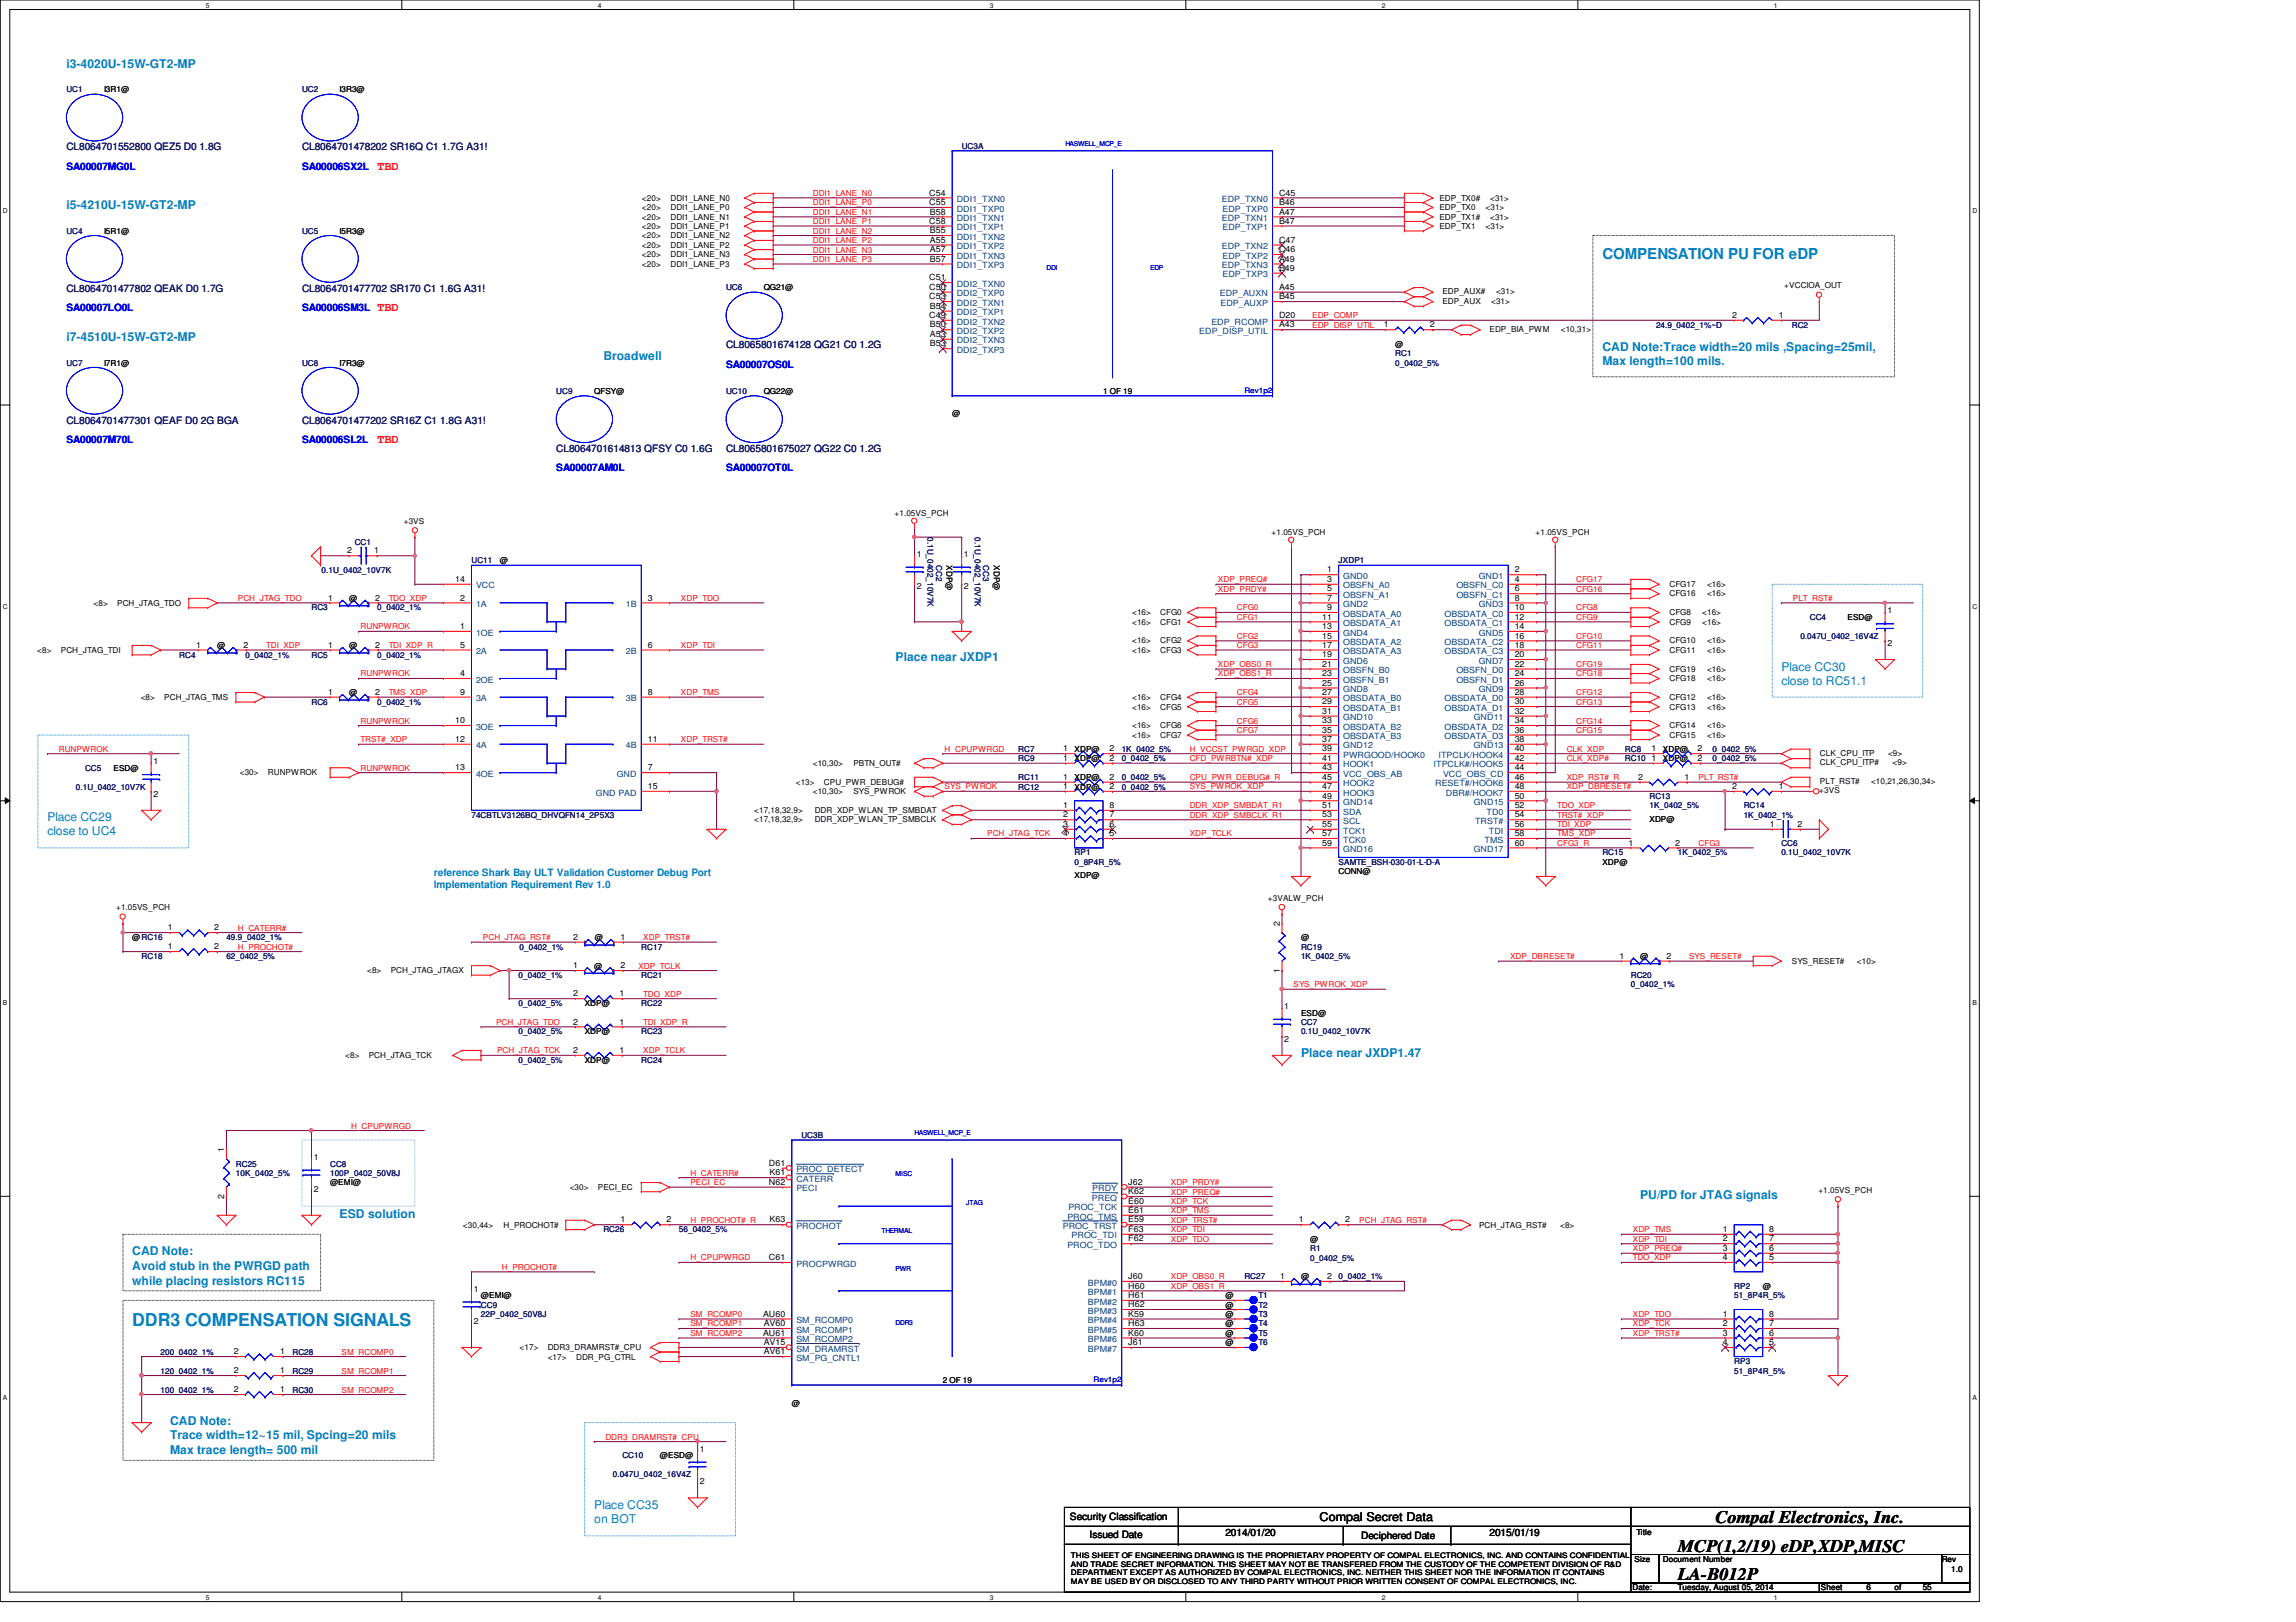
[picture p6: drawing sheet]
<svg xmlns="http://www.w3.org/2000/svg" width="297mm" height="210mm" viewBox="0 0 297 210" stroke-linecap="round" stroke-linejoin="round" font-family="sans-serif">
<defs><g id="words">
<text font-size="2.3" fill="#0080c0" x="17.1" y="171.6">DDR3 COMPENSATION SIGNALS</text>
<g font-size="2.3">
<text x="222" y="197.1">Compal Electronics, Inc.</text>
<text x="217.1" y="200.8">MCP(1,2/19) eDP,XDP,MISC</text>
<text x="217.1" y="204.5">LA-B012P</text>
</g>
<text font-size="1.9" fill="#0080c0" x="207.3" y="33.5">COMPENSATION PU FOR eDP</text>
<g font-size="1.6" fill="#0080c0">
<text x="8.6" y="8.8">i3-4020U-15W-GT2-MP</text>
<text x="8.6" y="27.1">i5-4210U-15W-GT2-MP</text>
<text x="8.6" y="44.2">i7-4510U-15W-GT2-MP</text>
<text x="78.1" y="46.6">Broadwell</text>
<text x="207.3" y="45.4">CAD Note:Trace width=20 mils ,Spacing=25mil,</text>
<text x="207.3" y="47.3">Max length=100 mils.</text>
<text x="115.9" y="85.6">Place near JXDP1</text>
<text x="230.5" y="86.8">Place CC30</text>
<text x="230.5" y="88.6">close to RC51.1</text>
<text x="6.1" y="106.3">Place CC29</text>
<text x="6.1" y="108.1">close to UC4</text>
<text x="168.3" y="136.8">Place near JXDP1.47</text>
<text x="212.2" y="155.1">PU/PD for JTAG signals</text>
<text x="43.9" y="157.6">ESD solution</text>
<text x="17.1" y="162.4">CAD Note:</text>
<text x="17.1" y="164.3">Avoid stub in the PWRGD path</text>
<text x="17.1" y="166.2">while placing resistors RC115</text>
<text x="22" y="184.4">CAD Note:</text>
<text x="22" y="186.3">Trace width=12~15 mil, Spcing=20 mils</text>
<text x="22" y="188.2">Max trace length= 500 mil</text>
<text x="76.9" y="195.3">Place CC35</text>
<text x="76.9" y="197.1">on BOT</text>
</g>
<g font-size="1.6" fill="#f00">
<text x="48.8" y="22">TBD</text>
<text x="48.8" y="40.3">TBD</text>
<text x="48.8" y="57.4">TBD</text>
</g>
<text font-size="1.6" x="170.7" y="196.9">Compal Secret Data</text>
<g font-size="1.3" fill="#000080">
<text x="8.6" y="19.5">CL8064701552800 QEZ5 D0 1.8G</text>
<text x="39.1" y="19.5">CL8064701478202 SR16Q C1 1.7G A31!</text>
<text x="8.6" y="37.8">CL8064701477802 QEAK D0 1.7G</text>
<text x="39.1" y="37.8">CL8064701477702 SR170 C1 1.6G A31!</text>
<text x="93.9" y="45.1">CL8065801674128 QG21 C0 1.2G</text>
<text x="8.6" y="54.8">CL8064701477301 QEAF D0 2G BGA</text>
<text x="39.1" y="54.8">CL8064701477202 SR16Z C1 1.8G A31!</text>
<text x="72" y="58.5">CL8064701614813 QFSY C0 1.6G</text>
<text x="93.9" y="58.5">CL8065801675027 QG22 C0 1.2G</text>
</g>
<g font-size="1.3" fill="#00f">
<text x="8.6" y="22">SA00007MG0L</text>
<text x="39.1" y="22">SA00006SX2L</text>
<text x="8.6" y="40.3">SA00007LO0L</text>
<text x="39.1" y="40.3">SA00006SM3L</text>
<text x="93.9" y="47.6">SA00007OS0L</text>
<text x="8.6" y="57.3">SA00007M70L</text>
<text x="39.1" y="57.3">SA00006SL2L</text>
<text x="72" y="61">SA00007AM0L</text>
<text x="93.9" y="61">SA00007OT0L</text>
</g>
<g font-size="1.3" fill="#0080c0">
<text x="56.1" y="113.4">reference Shark Bay ULT Validation Customer Debug Port</text>
<text x="56.1" y="115">Implementation Requirement Rev 1.0</text>
</g>
<g font-size="1.3">
<text x="138.4" y="196.8">Security Classification</text>
<text x="141" y="199.1">Issued Date</text>
<text x="158.5" y="198.7">2014/01/20</text>
<text x="176.1" y="199.2">Deciphered Date</text>
<text x="192.7" y="198.7">2015/01/19</text>
</g>
<g font-size="1.1" fill="#000080">
<text x="8.6" y="11.9">UC1</text>
<text x="39.1" y="11.9">UC2</text>
<text x="124.4" y="19.3">UC3A</text>
<text x="8.6" y="30.2">UC4</text>
<text x="39.1" y="30.2">UC5</text>
<text x="93.9" y="37.5">UC6</text>
<text x="8.6" y="47.3">UC7</text>
<text x="39.1" y="47.3">UC8</text>
<text x="180.5" y="46.1">RC1</text>
<text x="180.5" y="47.3">0_0402_5%</text>
<text x="214.2" y="42.4">24.9_0402_1%~D</text>
<text x="231.8" y="42.4">RC2</text>
<text x="72" y="51">UC9</text>
<text x="93.9" y="51">UC10</text>
<text x="45.9" y="70.5">CC1</text>
<text x="120" y="69.5" transform="rotate(90 120 69.5)">0.1U_0402_10V7K</text>
<text x="126.1" y="69.5" transform="rotate(90 126.1 69.5)">0.1U_0402_10V7K</text>
<text x="41.6" y="74.1">0.1U_0402_10V7K</text>
<text x="61" y="72.9">UC11</text>
<text x="121.1" y="73.2" transform="rotate(90 121.1 73.2)">CC2</text>
<text x="127.2" y="73.2" transform="rotate(90 127.2 73.2)">CC3</text>
<text x="173.2" y="72.9">JXDP1</text>
<text x="40.3" y="79">RC3</text>
<text x="48.8" y="79">0_0402_1%</text>
<text x="232.9" y="82.7">0.047U_0402_16V4Z</text>
<text x="234.1" y="80.2">CC4</text>
<text x="23.2" y="85.1">RC4</text>
<text x="31.7" y="85.1">0_0402_1%</text>
<text x="40.3" y="85.1">RC5</text>
<text x="48.8" y="85.1">0_0402_1%</text>
<text x="40.3" y="91.2">RC6</text>
<text x="48.8" y="91.2">0_0402_1%</text>
<text x="11" y="99.7">CC5</text>
<text x="131.7" y="101">RC11</text>
<text x="131.7" y="97.3">RC7</text>
<text x="131.7" y="98.5">RC9</text>
<text x="145.1" y="101">0_0402_5%</text>
<text x="145.1" y="97.3">1K_0402_5%</text>
<text x="145.1" y="98.5">0_0402_5%</text>
<text x="210.2" y="98.5">RC10</text>
<text x="210.2" y="97.3">RC8</text>
<text x="221.6" y="98.5">0_0402_5%</text>
<text x="221.6" y="97.3">0_0402_5%</text>
<text x="9.8" y="102.2">0.1U_0402_10V7K</text>
<text x="61" y="105.8">74CBTLV3126BQ_DHVQFN14_2P5X3</text>
<text x="131.7" y="102.2">RC12</text>
<text x="145.1" y="102.2">0_0402_5%</text>
<text x="213.4" y="103.4">RC13</text>
<text x="213.4" y="104.6">1K_0402_5%</text>
<text x="225.6" y="104.6">RC14</text>
<text x="225.6" y="105.8">1K_0402_1%</text>
<text x="139" y="110.7">RP1</text>
<text x="139" y="111.9">0_8P4R_5%</text>
<text x="173.2" y="111.9">SAMTE_BSH-030-01-L-D-A</text>
<text x="207.3" y="110.7">RC15</text>
<text x="217.1" y="110.7">1K_0402_5%</text>
<text x="230.5" y="109.5">CC6</text>
<text x="230.5" y="110.7">0.1U_0402_10V7K</text>
<text x="18.3" y="124.1">RC18</text>
<text x="29.3" y="121.7">49.9_0402_1%</text>
<text x="29.3" y="124.1">62_0402_5%</text>
<text x="67.2" y="122.9">0_0402_1%</text>
<text x="83" y="122.9">RC17</text>
<text x="168.3" y="122.9">RC19</text>
<text x="168.3" y="124.1">1K_0402_5%</text>
<text x="67.1" y="126.6">0_0402_1%</text>
<text x="67.1" y="130.2">0_0402_5%</text>
<text x="83" y="126.6">RC21</text>
<text x="83" y="130.2">RC22</text>
<text x="211" y="126.6">RC20</text>
<text x="211" y="127.8">0_0402_1%</text>
<text x="67.1" y="137.5">0_0402_5%</text>
<text x="67.1" y="133.9">0_0402_5%</text>
<text x="83" y="137.5">RC24</text>
<text x="83" y="133.9">RC23</text>
<text x="168.3" y="132.7">CC7</text>
<text x="168.3" y="133.9">0.1U_0402_10V7K</text>
<text x="103.7" y="147.3">UC3B</text>
<text x="30.5" y="151">RC25</text>
<text x="30.5" y="152.1">10K_0402_5%</text>
<text x="42.7" y="151">CC8</text>
<text x="42.7" y="152.1">100P_0402_50V8J</text>
<text x="78.1" y="159.5">RC26</text>
<text x="87.8" y="159.5">56_0402_5%</text>
<text x="169.5" y="161.9">R1</text>
<text x="161" y="165.6">RC27</text>
<text x="169.5" y="163.2">0_0402_5%</text>
<text x="173.2" y="165.6">0_0402_1%</text>
<text x="224.4" y="166.8">RP2</text>
<text x="62.2" y="169.2">CC9</text>
<text x="62.2" y="170.4">22P_0402_50V8J</text>
<text x="162.8" y="170.4">T3</text>
<text x="162.8" y="168">T1</text>
<text x="162.8" y="171.7">T4</text>
<text x="162.8" y="169.2">T2</text>
<text x="162.8" y="172.9">T5</text>
<text x="224.4" y="168">51_8P4R_5%</text>
<text x="20.8" y="175.3">200_0402_1%</text>
<text x="20.8" y="177.8">120_0402_1%</text>
<text x="37.8" y="175.3">RC28</text>
<text x="37.8" y="177.8">RC29</text>
<text x="162.8" y="174.1">T6</text>
<text x="224.4" y="176.5">RP3</text>
<text x="224.4" y="177.8">51_8P4R_5%</text>
<text x="20.8" y="180.2">100_0402_1%</text>
<text x="37.8" y="180.2">RC30</text>
<text x="79.3" y="191.2">0.047U_0402_16V4Z</text>
<text x="80.5" y="188.7">CC10</text>
</g>
<g font-size="1.1">
<text x="13.5" y="11.9">I3R1@</text>
<text x="43.9" y="11.9">I3R3@</text>
<text x="83.1" y="26">&lt;20&gt;</text>
<text x="83.1" y="27.2">&lt;20&gt;</text>
<text x="83.1" y="28.4">&lt;20&gt;</text>
<text x="83.1" y="29.6">&lt;20&gt;</text>
<text x="86.7" y="26">DDI1_LANE_N0</text>
<text x="86.7" y="27.2">DDI1_LANE_P0</text>
<text x="86.7" y="28.4">DDI1_LANE_N1</text>
<text x="86.7" y="29.6">DDI1_LANE_P1</text>
<text x="120.2" y="29">C58</text>
<text x="120.2" y="26.5">C55</text>
<text x="120.2" y="25.3">C54</text>
<text x="120.3" y="27.8">B58</text>
<text x="165.5" y="29">B47</text>
<text x="165.5" y="27.8">A47</text>
<text x="165.5" y="25.3">C45</text>
<text x="165.5" y="26.5">B46</text>
<text x="186.2" y="27.2">EDP_TX0</text>
<text x="186.2" y="26">EDP_TX0#</text>
<text x="186.2" y="29.6">EDP_TX1</text>
<text x="186.2" y="28.4">EDP_TX1#</text>
<text x="192.2" y="27.2">&lt;31&gt;</text>
<text x="192.2" y="29.6">&lt;31&gt;</text>
<text x="192.8" y="26">&lt;31&gt;</text>
<text x="192.8" y="28.4">&lt;31&gt;</text>
<text x="13.5" y="30.2">I5R1@</text>
<text x="43.9" y="30.2">I5R3@</text>
<text x="83.1" y="30.9">&lt;20&gt;</text>
<text x="83.1" y="32.1">&lt;20&gt;</text>
<text x="83.1" y="33.3">&lt;20&gt;</text>
<text x="83.1" y="34.5">&lt;20&gt;</text>
<text x="86.7" y="30.9">DDI1_LANE_N2</text>
<text x="86.7" y="32.1">DDI1_LANE_P2</text>
<text x="86.7" y="33.3">DDI1_LANE_N3</text>
<text x="86.7" y="34.5">DDI1_LANE_P3</text>
<text x="120.3" y="33.9">B57</text>
<text x="120.3" y="32.6">A57</text>
<text x="120.3" y="31.4">A55</text>
<text x="120.3" y="30.2">B55</text>
<text x="165.5" y="35.1">B49</text>
<text x="165.5" y="33.9">A49</text>
<text x="165.5" y="32.6">C46</text>
<text x="165.5" y="31.4">C47</text>
<text x="98.8" y="37.5">QG21@</text>
<text x="120.2" y="41.1">C49</text>
<text x="120.2" y="38.7">C53</text>
<text x="120.2" y="36.3">C51</text>
<text x="120.2" y="37.5">C50</text>
<text x="120.3" y="40">B54</text>
<text x="165.5" y="41.1">D20</text>
<text x="165.5" y="37.5">A45</text>
<text x="165.5" y="38.7">B45</text>
<text x="186.6" y="39.3">EDP_AUX</text>
<text x="186.6" y="38.1">EDP_AUX#</text>
<text x="192.9" y="39.3">&lt;31&gt;</text>
<text x="193.5" y="38.1">&lt;31&gt;</text>
<text x="224.1" y="41.1">2</text>
<text x="230.1" y="41.1">1</text>
<text x="230.8" y="37.3">+VCCIOA_OUT</text>
<text x="13.5" y="47.3">I7R1@</text>
<text x="43.9" y="47.3">I7R3@</text>
<text x="120.3" y="44.8">B53</text>
<text x="120.3" y="43.6">A53</text>
<text x="120.3" y="42.4">B50</text>
<text x="165.5" y="42.4">A43</text>
<text x="179" y="42.4">1</text>
<text x="180.5" y="44.9">@</text>
<text x="185" y="42.4">2</text>
<text x="192.7" y="42.9">EDP_BIA_PWM</text>
<text x="201.9" y="42.9">&lt;10,31&gt;</text>
<text x="76.9" y="51">QFSY@</text>
<text x="98.8" y="51">QG22@</text>
<text x="123.2" y="53.9">@</text>
<text x="142.7" y="51">1 OF 19</text>
<text x="44.9" y="71.6">2</text>
<text x="48.4" y="71.6">1</text>
<text x="52.2" y="67.8">+3VS</text>
<text x="115.7" y="66.8">+1.05VS_PCH</text>
<text x="164.5" y="69.3">+1.05VS_PCH</text>
<text x="198.7" y="69.3">+1.05VS_PCH</text>
<text x="42.5" y="77.7">1</text>
<text x="45.2" y="77.8">@</text>
<text x="48.6" y="77.7">2</text>
<text x="58.9" y="75.3">14</text>
<text x="59.5" y="77.7">2</text>
<text x="64.7" y="72.9">@</text>
<text x="83.8" y="77.7">3</text>
<text x="118.6" y="72.1">1</text>
<text x="118.6" y="76.3">2</text>
<text x="122.5" y="73.2" transform="rotate(90 122.5 73.2)">XDP@</text>
<text x="124.7" y="72.1">1</text>
<text x="124.7" y="76.3">2</text>
<text x="128.6" y="73.2" transform="rotate(90 128.6 73.2)">XDP@</text>
<text x="171.7" y="74.1">1</text>
<text x="171.7" y="75.3">3</text>
<text x="171.7" y="76.5">5</text>
<text x="171.7" y="77.7">7</text>
<text x="196" y="74.1">2</text>
<text x="196" y="75.3">4</text>
<text x="196" y="76.5">6</text>
<text x="196" y="77.7">8</text>
<text x="216" y="75.9">CFG17</text>
<text x="216" y="77.2">CFG16</text>
<text x="220.8" y="75.9">&lt;16&gt;</text>
<text x="220.8" y="77.2">&lt;16&gt;</text>
<text x="12.1" y="78.4">&lt;8&gt;</text>
<text x="15.2" y="78.4">PCH_JTAG_TDO</text>
<text x="25.4" y="83.8">1</text>
<text x="28.1" y="83.9">@</text>
<text x="31.5" y="83.8">2</text>
<text x="42.5" y="83.8">1</text>
<text x="45.2" y="83.9">@</text>
<text x="48.6" y="83.8">2</text>
<text x="59.5" y="81.4">1</text>
<text x="59.5" y="83.8">5</text>
<text x="83.8" y="83.8">6</text>
<text x="146.5" y="79.6">&lt;16&gt;</text>
<text x="146.5" y="80.9">&lt;16&gt;</text>
<text x="146.5" y="83.3">&lt;16&gt;</text>
<text x="150.1" y="79.6">CFG0</text>
<text x="150.1" y="80.9">CFG1</text>
<text x="150.1" y="83.3">CFG2</text>
<text x="171.1" y="80.2">11</text>
<text x="171.1" y="81.4">13</text>
<text x="171.1" y="82.6">15</text>
<text x="171.1" y="83.8">17</text>
<text x="171.7" y="79">9</text>
<text x="196" y="79">10</text>
<text x="196" y="80.2">12</text>
<text x="196" y="81.4">14</text>
<text x="196" y="82.6">16</text>
<text x="196" y="83.8">18</text>
<text x="216" y="79.6">CFG8</text>
<text x="216" y="80.9">CFG9</text>
<text x="216" y="83.3">CFG10</text>
<text x="220.2" y="79.6">&lt;16&gt;</text>
<text x="220.2" y="80.9">&lt;16&gt;</text>
<text x="220.8" y="83.3">&lt;16&gt;</text>
<text x="239" y="80.2">ESD@</text>
<text x="244.2" y="79.4">1</text>
<text x="244.2" y="83.6">2</text>
<text x="4.8" y="84.5">&lt;8&gt;</text>
<text x="7.9" y="84.5">PCH_JTAG_TDI</text>
<text x="42.5" y="89.9">1</text>
<text x="48.6" y="89.9">2</text>
<text x="59.5" y="87.5">4</text>
<text x="59.5" y="89.9">9</text>
<text x="83.8" y="89.9">8</text>
<text x="146.5" y="84.5">&lt;16&gt;</text>
<text x="150.1" y="84.5">CFG3</text>
<text x="171.1" y="85">19</text>
<text x="171.1" y="86.3">21</text>
<text x="171.1" y="87.5">23</text>
<text x="171.1" y="88.7">25</text>
<text x="171.1" y="89.9">27</text>
<text x="196" y="85">20</text>
<text x="196" y="86.3">22</text>
<text x="196" y="87.5">24</text>
<text x="196" y="88.7">26</text>
<text x="196" y="89.9">28</text>
<text x="216" y="84.5">CFG11</text>
<text x="216" y="87">CFG19</text>
<text x="216" y="88.1">CFG18</text>
<text x="220.8" y="84.5">&lt;16&gt;</text>
<text x="220.8" y="87">&lt;16&gt;</text>
<text x="220.8" y="88.1">&lt;16&gt;</text>
<text x="18.2" y="90.6">&lt;8&gt;</text>
<text x="21.2" y="90.6">PCH_JTAG_TMS</text>
<text x="45.2" y="90">@</text>
<text x="58.9" y="93.6">10</text>
<text x="146.5" y="90.6">&lt;16&gt;</text>
<text x="146.5" y="91.8">&lt;16&gt;</text>
<text x="146.5" y="94.2">&lt;16&gt;</text>
<text x="146.5" y="95.5">&lt;16&gt;</text>
<text x="150.1" y="90.6">CFG4</text>
<text x="150.1" y="91.8">CFG5</text>
<text x="150.1" y="94.2">CFG6</text>
<text x="150.1" y="95.5">CFG7</text>
<text x="171.1" y="91.1">29</text>
<text x="171.1" y="92.4">31</text>
<text x="171.1" y="93.6">33</text>
<text x="171.1" y="94.8">35</text>
<text x="196" y="91.1">30</text>
<text x="196" y="92.4">32</text>
<text x="196" y="93.6">34</text>
<text x="196" y="94.8">36</text>
<text x="216" y="90.6">CFG12</text>
<text x="216" y="91.8">CFG13</text>
<text x="216" y="94.2">CFG14</text>
<text x="216" y="95.5">CFG15</text>
<text x="220.8" y="90.6">&lt;16&gt;</text>
<text x="220.8" y="91.8">&lt;16&gt;</text>
<text x="220.8" y="94.2">&lt;16&gt;</text>
<text x="220.8" y="95.5">&lt;16&gt;</text>
<text x="14.7" y="99.7">ESD@</text>
<text x="19.9" y="98.9">1</text>
<text x="31" y="100.3">&lt;30&gt;</text>
<text x="34.7" y="100.3">RUNPWROK</text>
<text x="58.9" y="96">12</text>
<text x="58.9" y="99.7">13</text>
<text x="83.8" y="99.7">7</text>
<text x="83.8" y="96">11</text>
<text x="103" y="101.6">&lt;13&gt;</text>
<text x="105.2" y="99.1">&lt;10,30&gt;</text>
<text x="106.6" y="101.6">CPU_PWR_DEBUG#</text>
<text x="110.4" y="99.1">PBTN_OUT#</text>
<text x="137.5" y="100.9">1</text>
<text x="137.5" y="97.2">1</text>
<text x="137.5" y="98.5">1</text>
<text x="139" y="101">XDP@</text>
<text x="139" y="97.3">XDP@</text>
<text x="139" y="98.5">XDP@</text>
<text x="143.5" y="100.9">2</text>
<text x="143.5" y="97.2">2</text>
<text x="143.5" y="98.5">2</text>
<text x="171.1" y="96">37</text>
<text x="171.1" y="97.2">39</text>
<text x="171.1" y="98.5">41</text>
<text x="171.1" y="99.7">43</text>
<text x="171.1" y="100.9">45</text>
<text x="196" y="96">38</text>
<text x="196" y="97.2">40</text>
<text x="196" y="98.5">42</text>
<text x="196" y="99.7">44</text>
<text x="196" y="100.9">46</text>
<text x="211.9" y="100.9">2</text>
<text x="213.7" y="98.5">1</text>
<text x="213.7" y="97.2">1</text>
<text x="215.1" y="98.5">XDP@</text>
<text x="215.1" y="97.3">XDP@</text>
<text x="217.9" y="100.9">1</text>
<text x="219.6" y="98.5">2</text>
<text x="219.6" y="97.2">2</text>
<text x="235.5" y="99">CLK_CPU_ITP#</text>
<text x="235.5" y="97.8">CLK_CPU_ITP</text>
<text x="235.5" y="101.4">PLT_RST#</text>
<text x="242.1" y="101.4">&lt;10,21,26,30,34&gt;</text>
<text x="244.3" y="97.8">&lt;9&gt;</text>
<text x="244.9" y="99">&lt;9&gt;</text>
<text x="19.9" y="103.1">2</text>
<text x="83.8" y="102.1">15</text>
<text x="97.6" y="105.2">&lt;17,18,32,9&gt;</text>
<text x="97.6" y="106.4">&lt;17,18,32,9&gt;</text>
<text x="105.2" y="102.8">&lt;10,30&gt;</text>
<text x="105.4" y="105.2">DDR_XDP_WLAN_TP_SMBDAT</text>
<text x="105.4" y="106.4">DDR_XDP_WLAN_TP_SMBCLK</text>
<text x="110.4" y="102.8">SYS_PWROK</text>
<text x="137.5" y="104.6">1</text>
<text x="137.5" y="105.8">2</text>
<text x="137.5" y="107">3</text>
<text x="137.5" y="102.1">1</text>
<text x="139" y="102.2">XDP@</text>
<text x="143.5" y="104.6">8</text>
<text x="143.5" y="105.8">7</text>
<text x="143.5" y="107">6</text>
<text x="143.5" y="102.1">2</text>
<text x="171.1" y="102.1">47</text>
<text x="171.1" y="103.3">49</text>
<text x="171.1" y="104.6">51</text>
<text x="171.1" y="105.8">53</text>
<text x="171.1" y="107">55</text>
<text x="196" y="102.1">48</text>
<text x="196" y="103.3">50</text>
<text x="196" y="104.6">52</text>
<text x="196" y="105.8">54</text>
<text x="196" y="107">56</text>
<text x="213.4" y="106.3">XDP@</text>
<text x="224.1" y="102.1">2</text>
<text x="229" y="107">1</text>
<text x="230.1" y="102.1">1</text>
<text x="232.5" y="107">2</text>
<text x="235.4" y="102.7">+3VS</text>
<text x="137.5" y="108.2">4</text>
<text x="139" y="113.6">XDP@</text>
<text x="143.5" y="108.2">5</text>
<text x="171.1" y="108.2">57</text>
<text x="171.1" y="109.4">59</text>
<text x="173.2" y="113.2">CONN@</text>
<text x="196" y="108.2">58</text>
<text x="196" y="109.4">60</text>
<text x="207.3" y="111.9">XDP@</text>
<text x="210.7" y="109.4">1</text>
<text x="216.7" y="109.4">2</text>
<text x="15" y="117.8">+1.05VS_PCH</text>
<text x="164" y="116.5">+3VALW_PCH</text>
<text x="165.6" y="119.8" transform="rotate(-90 165.6 119.8)">2</text>
<text x="17.1" y="121.7">@RC16</text>
<text x="21.7" y="120.4">1</text>
<text x="21.7" y="122.9">1</text>
<text x="27.7" y="120.4">2</text>
<text x="27.7" y="122.9">2</text>
<text x="47.5" y="125.9">&lt;8&gt;</text>
<text x="50.5" y="125.9">PCH_JTAG_JTAGX</text>
<text x="74.2" y="125.3">1</text>
<text x="74.2" y="121.6">2</text>
<text x="76.9" y="125.3">@</text>
<text x="77" y="121.7">@</text>
<text x="80.3" y="125.3">2</text>
<text x="80.3" y="121.6">1</text>
<text x="165.6" y="125.9" transform="rotate(-90 165.6 125.9)">1</text>
<text x="168.3" y="121.7">@</text>
<text x="209.5" y="124.1">1</text>
<text x="212.2" y="124.1">@</text>
<text x="215.6" y="124.1">2</text>
<text x="231.8" y="124.7">SYS_RESET#</text>
<text x="240.2" y="124.7">&lt;10&gt;</text>
<text x="74.2" y="128.9">2</text>
<text x="75.6" y="130.2">XDP@</text>
<text x="80.1" y="128.9">1</text>
<text x="166.2" y="130.6">1</text>
<text x="168.3" y="131.4">ESD@</text>
<text x="44.7" y="136.9">&lt;8&gt;</text>
<text x="47.7" y="136.9">PCH_JTAG_TCK</text>
<text x="74.2" y="136.3">2</text>
<text x="74.2" y="132.6">2</text>
<text x="75.6" y="137.5">XDP@</text>
<text x="75.6" y="133.9">XDP@</text>
<text x="80.1" y="136.3">1</text>
<text x="80.1" y="132.6">1</text>
<text x="166.2" y="134.8">2</text>
<text x="29" y="149.1" transform="rotate(-90 29 149.1)">1</text>
<text x="29" y="155.1" transform="rotate(-90 29 155.1)">2</text>
<text x="40.6" y="150.1">1</text>
<text x="40.6" y="154.3">2</text>
<text x="42.7" y="153.4">@EMI@</text>
<text x="73.7" y="154">&lt;30&gt;</text>
<text x="77.3" y="154">PECI_EC</text>
<text x="99.5" y="153.3">N62</text>
<text x="99.5" y="150.9">D61</text>
<text x="99.6" y="152.1">K61</text>
<text x="146" y="154.6">K62</text>
<text x="146" y="153.3">J62</text>
<text x="146" y="155.8">E60</text>
<text x="235.2" y="154.3">+1.05VS_PCH</text>
<text x="59.9" y="158.9">&lt;30,44&gt;</text>
<text x="65.1" y="158.9">H_PROCHOT#</text>
<text x="80.3" y="158.2">1</text>
<text x="86.2" y="158.2">2</text>
<text x="99.6" y="158.2">K63</text>
<text x="146" y="158.2">E59</text>
<text x="146" y="157">E61</text>
<text x="146" y="159.4">F63</text>
<text x="146" y="160.7">F62</text>
<text x="168" y="158.2">1</text>
<text x="169.5" y="160.7">@</text>
<text x="174" y="158.2">2</text>
<text x="191.3" y="158.9">PCH_JTAG_RST#</text>
<text x="201.8" y="158.9">&lt;8&gt;</text>
<text x="222.9" y="159.4">1</text>
<text x="222.9" y="160.7">2</text>
<text x="222.9" y="161.9">3</text>
<text x="228.9" y="159.4">8</text>
<text x="228.9" y="160.7">7</text>
<text x="228.9" y="161.9">6</text>
<text x="61.3" y="167.2">1</text>
<text x="99.5" y="163.1">C61</text>
<text x="146" y="165.5">J60</text>
<text x="146" y="168">H61</text>
<text x="146" y="166.8">H60</text>
<text x="165.6" y="165.5">1</text>
<text x="168.3" y="165.6">@</text>
<text x="171.7" y="165.5">2</text>
<text x="222.9" y="163.1">4</text>
<text x="228" y="166.8">@</text>
<text x="228.9" y="163.1">5</text>
<text x="61.3" y="171.4">2</text>
<text x="62.2" y="168">@EMI@</text>
<text x="98.7" y="170.4">AU60</text>
<text x="98.7" y="172.8">AU61</text>
<text x="98.8" y="171.6">AV60</text>
<text x="146" y="169.2">H62</text>
<text x="146" y="172.8">K60</text>
<text x="146" y="171.6">H63</text>
<text x="146" y="170.4">K59</text>
<text x="158.5" y="170.4">@</text>
<text x="158.5" y="168">@</text>
<text x="158.5" y="171.7">@</text>
<text x="158.5" y="169.2">@</text>
<text x="158.5" y="172.9">@</text>
<text x="222.9" y="170.4">1</text>
<text x="222.9" y="171.6">2</text>
<text x="222.9" y="172.8">3</text>
<text x="228.9" y="170.4">8</text>
<text x="228.9" y="171.6">7</text>
<text x="228.9" y="172.8">6</text>
<text x="30.3" y="175.3">2</text>
<text x="30.3" y="177.7">2</text>
<text x="36.2" y="175.3">1</text>
<text x="36.2" y="177.7">1</text>
<text x="67.2" y="174.7">&lt;17&gt;</text>
<text x="70.9" y="175.9">&lt;17&gt;</text>
<text x="70.9" y="174.7">DDR3_DRAMRST#_CPU</text>
<text x="74.5" y="175.9">DDR_PG_CTRL</text>
<text x="98.8" y="175.3">AV61</text>
<text x="98.8" y="174.1">AV15</text>
<text x="122" y="179">2 OF 19</text>
<text x="146" y="174.1">J61</text>
<text x="158.5" y="174.1">@</text>
<text x="222.9" y="174.1">4</text>
<text x="228.9" y="174.1">5</text>
<text x="30.3" y="180.2">2</text>
<text x="36.2" y="180.2">1</text>
<text x="102.4" y="181.9">@</text>
<text x="85.4" y="188.7">@ESD@</text>
<text x="90.5" y="187.9">1</text>
<text x="90.5" y="192.1">2</text>
<text x="211.5" y="202.1">Size</text>
<text x="211.7" y="198.6">Title</text>
<text x="215.1" y="202.1">Document Number</text>
<text x="251.2" y="202.1">Rev</text>
<text x="252.4" y="203.4">1.0</text>
<text x="211.2" y="205.8">Date:</text>
<text x="217.1" y="205.8">Tuesday, August 05, 2014</text>
<text x="235.6" y="205.8">Sheet</text>
<text x="241.5" y="205.8">6</text>
<text x="245.1" y="205.8">of</text>
<text x="248.7" y="205.8">55</text>
</g>
<g font-size="1.1" fill="#f00">
<text x="105.2" y="26.6">DDI1_LANE_P0</text>
<text x="105.2" y="25.4">DDI1_LANE_N0</text>
<text x="105.2" y="27.8">DDI1_LANE_N1</text>
<text x="105.2" y="29">DDI1_LANE_P1</text>
<text x="105.2" y="32.7">DDI1_LANE_N3</text>
<text x="105.2" y="30.2">DDI1_LANE_N2</text>
<text x="105.2" y="33.9">DDI1_LANE_P3</text>
<text x="105.2" y="31.5">DDI1_LANE_P2</text>
<text x="169.8" y="41.2">EDP_COMP</text>
<text x="169.8" y="42.4">EDP_DISP_UTIL</text>
<text x="30.8" y="77.8">PCH_JTAG_TDO</text>
<text x="50.3" y="77.8">TDO_XDP</text>
<text x="88.1" y="77.8">XDP_TDO</text>
<text x="157.6" y="76.6">XDP_PRDY#</text>
<text x="157.6" y="75.4">XDP_PREQ#</text>
<text x="203.9" y="75.4">CFG17</text>
<text x="203.9" y="76.6">CFG16</text>
<text x="231.9" y="77.8">PLT_RST#</text>
<text x="34.5" y="83.9">TDI_XDP</text>
<text x="46.6" y="81.4">RUNPWROK</text>
<text x="50.3" y="83.9">TDI_XDP_R</text>
<text x="88.1" y="83.9">XDP_TDI</text>
<text x="160" y="82.7">CFG2</text>
<text x="160" y="83.9">CFG3</text>
<text x="160" y="79">CFG0</text>
<text x="160" y="80.2">CFG1</text>
<text x="203.9" y="79">CFG8</text>
<text x="203.9" y="80.2">CFG9</text>
<text x="203.9" y="82.7">CFG10</text>
<text x="203.9" y="83.9">CFG11</text>
<text x="46.6" y="87.5">RUNPWROK</text>
<text x="50.3" y="90">TMS_XDP</text>
<text x="88.1" y="90">XDP_TMS</text>
<text x="157.6" y="87.5">XDP_OBS1_R</text>
<text x="157.6" y="86.3">XDP_OBS0_R</text>
<text x="160" y="90">CFG4</text>
<text x="203.9" y="87.5">CFG18</text>
<text x="203.9" y="90">CFG12</text>
<text x="203.9" y="86.3">CFG19</text>
<text x="46.6" y="93.6">RUNPWROK</text>
<text x="160" y="94.9">CFG7</text>
<text x="160" y="93.6">CFG6</text>
<text x="160" y="91.2">CFG5</text>
<text x="203.9" y="94.9">CFG15</text>
<text x="203.9" y="93.6">CFG14</text>
<text x="203.9" y="91.2">CFG13</text>
<text x="7.6" y="97.3">RUNPWROK</text>
<text x="46.6" y="99.7">RUNPWROK</text>
<text x="46.6" y="96.1">TRST#_XDP</text>
<text x="88.1" y="96.1">XDP_TRST#</text>
<text x="122.2" y="97.3">H_CPUPWRGD</text>
<text x="153.9" y="97.3">H_VCCST_PWRGD_XDP</text>
<text x="153.9" y="98.5">CFD_PWRBTN#_XDP</text>
<text x="153.9" y="101">CPU_PWR_DEBUG#_R</text>
<text x="202.7" y="101">XDP_RST#_R</text>
<text x="202.7" y="97.3">CLK_XDP</text>
<text x="202.7" y="98.5">CLK_XDP#</text>
<text x="219.7" y="101">PLT_RST#</text>
<text x="122.2" y="102.2">SYS_PWROK</text>
<text x="153.9" y="105.8">DDR_XDP_SMBCLK_R1</text>
<text x="153.9" y="104.6">DDR_XDP_SMBDAT_R1</text>
<text x="153.9" y="102.2">SYS_PWROK_XDP</text>
<text x="201.5" y="105.8">TRST#_XDP</text>
<text x="201.5" y="104.6">TDO_XDP</text>
<text x="201.5" y="107.1">TDI_XDP</text>
<text x="202.7" y="102.2">XDP_DBRESET#</text>
<text x="127.7" y="108.2">PCH_JTAG_TCK</text>
<text x="153.9" y="108.2">XDP_TCLK</text>
<text x="201.5" y="109.5">CFG3_R</text>
<text x="201.5" y="108.2">TMS_XDP</text>
<text x="219.7" y="109.5">CFG3</text>
<text x="30.8" y="122.9">H_PROCHOT#</text>
<text x="30.8" y="120.4">H_CATERR#</text>
<text x="62.5" y="121.7">PCH_JTAG_RST#</text>
<text x="82.6" y="125.3">XDP_TCLK</text>
<text x="83.2" y="121.7">XDP_TRST#</text>
<text x="195.4" y="124.1">XDP_DBRESET#</text>
<text x="218.5" y="124.1">SYS_RESET#</text>
<text x="83.2" y="129">TDO_XDP</text>
<text x="167.3" y="127.8">SYS_PWROK_XDP</text>
<text x="64.2" y="132.6">PCH_JTAG_TDO</text>
<text x="64.3" y="136.3">PCH_JTAG_TCK</text>
<text x="83.2" y="132.6">TDI_XDP_R</text>
<text x="83.2" y="136.3">XDP_TCLK</text>
<text x="45.4" y="146">H_CPUPWRGD</text>
<text x="89.3" y="153.4">PECI_EC</text>
<text x="89.3" y="152.1">H_CATERR#</text>
<text x="151.5" y="154.6">XDP_PREQ#</text>
<text x="151.5" y="155.8">XDP_TCK</text>
<text x="151.5" y="153.4">XDP_PRDY#</text>
<text x="89.3" y="158.2">H_PROCHOT#_R</text>
<text x="151.5" y="157">XDP_TMS</text>
<text x="151.5" y="158.2">XDP_TRST#</text>
<text x="151.5" y="159.5">XDP_TDI</text>
<text x="151.5" y="160.7">XDP_TDO</text>
<text x="175.8" y="158.2">PCH_JTAG_RST#</text>
<text x="211.2" y="160.7">XDP_TDI</text>
<text x="211.2" y="159.5">XDP_TMS</text>
<text x="211.2" y="161.9">XDP_PREQ#</text>
<text x="64.9" y="164.3">H_PROCHOT#</text>
<text x="89.3" y="163.1">H_CPUPWRGD</text>
<text x="151.5" y="166.8">XDP_OBS1_R</text>
<text x="151.5" y="165.6">XDP_OBS0_R</text>
<text x="211.2" y="163.1">TDO_XDP</text>
<text x="89.3" y="171.7">SM_RCOMP1</text>
<text x="89.3" y="172.9">SM_RCOMP2</text>
<text x="89.3" y="170.4">SM_RCOMP0</text>
<text x="211.2" y="172.9">XDP_TRST#</text>
<text x="211.2" y="171.7">XDP_TCK</text>
<text x="211.2" y="170.4">XDP_TDO</text>
<text x="44.2" y="177.8">SM_RCOMP1</text>
<text x="44.2" y="175.3">SM_RCOMP0</text>
<text x="44.2" y="180.2">SM_RCOMP2</text>
<text x="78.3" y="186.3">DDR3_DRAMRST#_CPU</text>
</g>
<g font-size="1.1" fill="#004080">
<text x="123.8" y="29.8">DDI1_TXP1</text>
<text x="123.8" y="28.6">DDI1_TXN1</text>
<text x="123.8" y="27.4">DDI1_TXP0</text>
<text x="123.8" y="26.2">DDI1_TXN0</text>
<text x="158.1" y="28.6">EDP_TXN1</text>
<text x="158.1" y="26.2">EDP_TXN0</text>
<text x="158.2" y="29.8">EDP_TXP1</text>
<text x="158.2" y="27.4">EDP_TXP0</text>
<text x="123.8" y="34.7">DDI1_TXP3</text>
<text x="123.8" y="33.5">DDI1_TXN3</text>
<text x="123.8" y="32.3">DDI1_TXP2</text>
<text x="123.8" y="31">DDI1_TXN2</text>
<text x="158.1" y="34.7">EDP_TXN3</text>
<text x="158.1" y="32.3">EDP_TXN2</text>
<text x="158.2" y="35.9">EDP_TXP3</text>
<text x="158.2" y="33.5">EDP_TXP2</text>
<text x="123.8" y="42">DDI2_TXN2</text>
<text x="123.8" y="39.6">DDI2_TXN1</text>
<text x="123.8" y="37.1">DDI2_TXN0</text>
<text x="123.8" y="38.4">DDI2_TXP0</text>
<text x="123.8" y="40.8">DDI2_TXP1</text>
<text x="156.7" y="42">EDP_RCOMP</text>
<text x="157.8" y="38.4">EDP_AUXN</text>
<text x="157.9" y="39.6">EDP_AUXP</text>
<text x="123.8" y="45.7">DDI2_TXP3</text>
<text x="123.8" y="44.4">DDI2_TXN3</text>
<text x="123.8" y="43.2">DDI2_TXP2</text>
<text x="155.1" y="43.2">EDP_DISP_UTIL</text>
<text x="61.6" y="76.2">VCC</text>
<text x="173.8" y="74.9">GND0</text>
<text x="173.8" y="76.2">OBSFN_A0</text>
<text x="173.8" y="77.4">OBSFN_A1</text>
<text x="188.4" y="76.2">OBSFN_C0</text>
<text x="188.4" y="77.4">OBSFN_C1</text>
<text x="191.3" y="74.9">GND1</text>
<text x="61.6" y="82.3">1OE</text>
<text x="61.6" y="78.6">1A</text>
<text x="81" y="78.6">1B</text>
<text x="173.8" y="78.6">GND2</text>
<text x="173.8" y="79.8">OBSDATA_A0</text>
<text x="173.8" y="81">OBSDATA_A1</text>
<text x="173.8" y="82.3">GND4</text>
<text x="173.8" y="83.5">OBSDATA_A2</text>
<text x="186.9" y="79.8">OBSDATA_C0</text>
<text x="186.9" y="81">OBSDATA_C1</text>
<text x="186.9" y="83.5">OBSDATA_C2</text>
<text x="191.3" y="78.6">GND3</text>
<text x="191.3" y="82.3">GND5</text>
<text x="61.6" y="88.3">2OE</text>
<text x="61.6" y="84.7">2A</text>
<text x="81" y="84.7">2B</text>
<text x="173.8" y="84.7">OBSDATA_A3</text>
<text x="173.8" y="85.9">GND6</text>
<text x="173.8" y="87.1">OBSFN_B0</text>
<text x="173.8" y="88.3">OBSFN_B1</text>
<text x="173.8" y="89.6">GND8</text>
<text x="186.9" y="84.7">OBSDATA_C3</text>
<text x="188.4" y="87.1">OBSFN_D0</text>
<text x="188.4" y="88.3">OBSFN_D1</text>
<text x="191.3" y="85.9">GND7</text>
<text x="191.3" y="89.6">GND9</text>
<text x="61.6" y="90.8">3A</text>
<text x="61.6" y="94.4">3OE</text>
<text x="81" y="90.8">3B</text>
<text x="173.8" y="90.8">OBSDATA_B0</text>
<text x="173.8" y="92">OBSDATA_B1</text>
<text x="173.8" y="93.2">GND10</text>
<text x="173.8" y="94.4">OBSDATA_B2</text>
<text x="173.8" y="95.7">OBSDATA_B3</text>
<text x="186.9" y="90.8">OBSDATA_D0</text>
<text x="186.9" y="92">OBSDATA_D1</text>
<text x="186.9" y="94.4">OBSDATA_D2</text>
<text x="186.9" y="95.7">OBSDATA_D3</text>
<text x="190.7" y="93.2">GND11</text>
<text x="61.6" y="96.9">4A</text>
<text x="61.6" y="100.5">4OE</text>
<text x="79.8" y="100.5">GND</text>
<text x="81" y="96.9">4B</text>
<text x="173.8" y="96.9">GND12</text>
<text x="173.8" y="98.1">PWRGOOD/HOOK0</text>
<text x="173.8" y="99.3">HOOK1</text>
<text x="173.8" y="100.5">VCC_OBS_AB</text>
<text x="173.8" y="101.8">HOOK2</text>
<text x="185.5" y="99.3">ITPCLK#/HOOK5</text>
<text x="185.7" y="101.8">RESET#/HOOK6</text>
<text x="186.1" y="98.1">ITPCLK/HOOK4</text>
<text x="186.7" y="100.5">VCC_OBS_CD</text>
<text x="190.7" y="96.9">GND13</text>
<text x="77.1" y="103">GND PAD</text>
<text x="173.8" y="103">HOOK3</text>
<text x="173.8" y="104.2">GND14</text>
<text x="173.8" y="105.4">SDA</text>
<text x="173.8" y="106.6">SCL</text>
<text x="173.8" y="107.9">TCK1</text>
<text x="187.1" y="103">DBR#/HOOK7</text>
<text x="190.7" y="104.2">GND15</text>
<text x="190.8" y="106.6">TRST#</text>
<text x="192.3" y="105.4">TD0</text>
<text x="192.6" y="107.9">TDI</text>
<text x="173.8" y="109.1">TCK0</text>
<text x="173.8" y="110.3">GND16</text>
<text x="190.7" y="110.3">GND17</text>
<text x="192.1" y="109.1">TMS</text>
<text x="103" y="153">CATERR</text>
<text x="103" y="154.2">PECI</text>
<text x="103" y="151.7">PROC_DETECT</text>
<text x="141.3" y="155.4">PREQ</text>
<text x="141.3" y="154.2">PRDY</text>
<text x="103" y="159">PROCHOT</text>
<text x="137.5" y="159">PROC_TRST</text>
<text x="138.1" y="157.8">PROC_TMS</text>
<text x="138.1" y="161.5">PROC_TDO</text>
<text x="138.2" y="156.6">PROC_TCK</text>
<text x="138.6" y="160.3">PROC_TDI</text>
<text x="103" y="163.9">PROCPWRGD</text>
<text x="140.8" y="166.4">BPM#0</text>
<text x="140.8" y="167.6">BPM#1</text>
<text x="103" y="171.2">SM_RCOMP0</text>
<text x="103" y="172.5">SM_RCOMP1</text>
<text x="103" y="173.7">SM_RCOMP2</text>
<text x="140.8" y="168.8">BPM#2</text>
<text x="140.8" y="170">BPM#3</text>
<text x="140.8" y="173.7">BPM#6</text>
<text x="140.8" y="172.5">BPM#5</text>
<text x="140.8" y="171.2">BPM#4</text>
<text x="103" y="176.1">SM_PG_CNTL1</text>
<text x="103" y="174.9">SM_DRAMRST</text>
<text x="140.8" y="174.9">BPM#7</text>
</g>
<g font-size="1" fill="#00f">
<text x="161" y="50.9">Rev1p2</text>
<text x="141.5" y="178.9">Rev1p2</text>
</g>
<g font-size="1">
<text x="138.6" y="202.7">AND TRADE SECRET INFORMATION. THIS SHEET MAY NOT BE TRANSFERED FROM THE CUSTODY OF THE COMPETENT DIVISION OF R&amp;D</text>
<text x="138.6" y="203.9">DEPARTMENT EXCEPT AS AUTHORIZED BY COMPAL ELECTRONICS, INC. NEITHER THIS SHEET NOR THE INFORMATION IT CONTAINS</text>
<text x="138.6" y="201.6">THIS SHEET OF ENGINEERING DRAWING IS THE PROPRIETARY PROPERTY OF COMPAL ELECTRONICS, INC. AND CONTAINS CONFIDENTIAL</text>
<text x="138.6" y="205">MAY BE USED BY OR DISCLOSED TO ANY THIRD PARTY WITHOUT PRIOR WRITTEN CONSENT OF COMPAL ELECTRONICS, INC.</text>
</g>
<g font-size=".9">
<text x="26.6" y="1">5</text>
<text x="77.3" y="1">4</text>
<text x="128.1" y="1">3</text>
<text x="178.8" y="1">2</text>
<text x="229.5" y="1">1</text>
<text x=".4" y="27.6">D</text>
<text x="255.2" y="27.6">D</text>
<text x=".4" y="78.8">C</text>
<text x="255.2" y="78.8">C</text>
<text x=".4" y="130">B</text>
<text x="255.2" y="130">B</text>
<text x=".4" y="181.2">A</text>
<text x="255.2" y="181.2">A</text>
<text x="26.6" y="207">5</text>
<text x="77.3" y="207">4</text>
<text x="128.1" y="207">3</text>
<text x="178.8" y="207">2</text>
<text x="229.5" y="207">1</text>
</g>
<g font-size=".9" fill="#00f">
<text x="137.8" y="18.8">HASWELL_MCP_E</text>
<text x="135.4" y="35">DDI</text>
<text x="148.8" y="35">EDP</text>
<text x="118.3" y="146.9">HASWELL_MCP_E</text>
<text x="115.9" y="152.2">MISC</text>
<text x="125" y="155.9">JTAG</text>
<text x="114" y="159.6">THERMAL</text>
<text x="115.9" y="164.4">PWR</text>
<text x="115.9" y="171.5">DDR3</text>
</g>
</g></defs>
<path d="M0 0h256.1v207.3h-256.1zM1.3 1.2h253.5v204.8h-253.5z" fill="none" stroke="#000" stroke-width=".13"/>
<g fill="#fff">
<path d="M26.6 .2h.5v.9h-.5z"/>
<path d="M26.6 206.2h.5v1h-.5z"/>
</g>
<path d="M52 0v1.2M52 206v1.3" fill="none" stroke="#000" stroke-width=".13"/>
<g fill="#fff">
<path d="M77.3 .2h.5v.9h-.5z"/>
<path d="M77.3 206.2h.5v1h-.5z"/>
</g>
<path d="M102.7 0v1.2M102.7 206v1.3" fill="none" stroke="#000" stroke-width=".13"/>
<g fill="#fff">
<path d="M128.1 .2h.4v.9h-.4z"/>
<path d="M128.1 206.2h.4v1h-.4z"/>
</g>
<path d="M153.4 0v1.2M153.4 206v1.3" fill="none" stroke="#000" stroke-width=".13"/>
<g fill="#fff">
<path d="M178.8 .2h.4v.9h-.4z"/>
<path d="M178.8 206.2h.4v1h-.4z"/>
</g>
<path d="M204.1 0v1.2M204.1 206v1.3" fill="none" stroke="#000" stroke-width=".13"/>
<g fill="#fff">
<path d="M229.5 .2h.5v.9h-.5z"/>
<path d="M229.5 206.2h.5v1h-.5z"/>
<path d="M.4 26.8h.6v1h-.6z"/>
<path d="M255.2 26.8h.6v1h-.6z"/>
<path d="M.4 78h.6v1h-.6z"/>
<path d="M255.2 78h.6v1h-.6z"/>
</g>
<path d="M0 52.4h1.3M254.8 52.4h1.3" fill="none" stroke="#000" stroke-width=".13"/>
<g fill="#fff">
<path d="M.4 129.2h.5v1h-.5z"/>
<path d="M255.2 129.2h.5v1h-.5z"/>
</g>
<path d="M0 103.6h1.3M.7 103.3l.6 .3-.6 .4zM254.8 103.6l.6-.3v.7zM254.8 103.6h1.3" fill="none" stroke="#000" stroke-width=".13"/>
<path d="M.7 103.3l.6 .3-.6 .4zM254.8 103.6l.6-.3v.7z" fill="#000"/>
<g fill="#fff">
<path d="M.4 180.4h.5v1h-.5z"/>
<path d="M255.2 180.4h.5v1h-.5z"/>
</g>
<path d="M206.1 30.5h39v18.3h-39zM0 154.8h1.3M15.9 159.7h25.6v7.3h-25.6zM254.8 154.8h1.3M15.9 168.3h40.2v20.7h-40.2z" fill="none" stroke="#000" stroke-width=".13"/>
<path d="M39.1 147.5h14.6v8.6h-14.6z" fill="none" stroke="#8080ff" stroke-width=".13"/>
<path d="M229.3 75.6h19.4v14.6h-19.4zM4.9 95.1h19.5v14.6h-19.5zM75.6 184.1h19.6v14.7h-19.6z" fill="none" stroke="#0080ff" stroke-width=".13"/>
<path d="M200 103.6h.1M200 103.6v9.8M86.6 153.6h.1M86.6 153.6h14.7" fill="none" stroke="#800040" stroke-width=".13"/>
<path d="M199.8 103.4h.3l.1 .2-.1 .2h-.1h-.2z" fill-rule="evenodd" fill="#f0f"/>
<path d="M199.8 103.4h.3l.1 .2-.1 .2h-.1h-.2z" fill="none" stroke="#f0f" stroke-width=".13"/>
<path d="M168.3 109.7h.1M168.3 103.6h.1M168.3 109.7h1.2M168.3 103.6v6.1" fill="none" stroke="#800040" stroke-width=".13"/>
<path d="M168.1 103.4h.3l.1 .2-.1 .2h-.1h-.2z" fill-rule="evenodd" fill="#f0f"/>
<path d="M168.1 103.4h.3l.1 .2-.1 .2h-.1h-.2z" fill="none" stroke="#f0f" stroke-width=".13"/>
<g fill="none" stroke="#800040" stroke-width=".13">
<path d="M41.5 71.9h.1M41.5 71.9h3.7M48.8 71.9h.1M48.8 71.9h4.9M198.8 109.7h.1M198.8 109.7h12.2M15.9 123.1h.1M15.9 123.1h6.1M28.1 123.1h.1M28.1 123.1h11M76.9 158.5h.1M76.9 158.5h3.6"/>
<path d="M86.6 158.5h.1M86.6 158.5h14.7"/>
</g>
<path d="M53.5 71.8h.3l.1 .1-.1 .2h-.1h-.2z" fill-rule="evenodd" fill="#f0f"/>
<path d="M53.5 71.8h.3l.1 .1-.1 .2h-.1h-.2z" fill="none" stroke="#f0f" stroke-width=".13"/>
<g fill="none" stroke="#800040" stroke-width=".13">
<path d="M53.7 69.5h.1M53.7 71.9h.1M53.7 75.6h.1M53.7 69.5v6.1M53.7 75.6h3.7M46.4 87.8h.1M46.4 93.9h.1M46.4 100h.1M46.4 81.7h.1M46.4 96.3h.1M46.4 87.8h11M46.4 93.9h11"/>
<path d="M46.4 100h11M46.4 81.7h11M46.4 96.3h11M86.6 102.4h.1M86.6 102.4h6.1M92.7 102.4h.1M92.7 102.4v4.9"/>
</g>
<path d="M92.5 102.3h.3l.1 .1-.1 .1-.1 .1-.2-.1z" fill-rule="evenodd" fill="#f0f"/>
<path d="M92.5 102.3h.3l.1 .1-.1 .1-.1 .1-.2-.1z" fill="none" stroke="#f0f" stroke-width=".13"/>
<g fill="none" stroke="#800040" stroke-width=".13">
<path d="M28.1 78h.1M28.1 78h14.6M86.6 78h.1M86.6 78h12.2M20.8 84.1h.1M20.8 84.1h4.9M34.2 90.2h.1M34.2 90.2h8.5M86.6 100h.1M86.6 96.3h.1M86.6 90.2h.1M86.6 84.1h.1"/>
<path d="M86.6 100h6.1M86.6 96.3h12.2M86.6 90.2h12.2M86.6 84.1h12.2M92.7 100h.1M92.7 100v2.4M15.9 120.7h.1M15.9 120.7v2.4M165.9 128h.1M165.9 128h13.4M87.8 174.4h.1M87.8 175.6h.1"/>
<path d="M87.8 163.4h.1M87.8 174.4h13.5M87.8 175.6h13.5M87.8 163.4h13.5"/>
</g>
<path d="M165.7 127.8h.3l.1 .2-.1 .1-.2 .1-.1-.1z" fill-rule="evenodd" fill="#f0f"/>
<path d="M165.7 127.8h.3l.1 .2-.1 .1-.2 .1-.1-.1z" fill="none" stroke="#f0f" stroke-width=".13"/>
<path d="M165.9 118.3h.1M165.9 118.3v1.2M165.9 128h.1M165.9 125.6h.1M165.9 134.1h.1M165.9 125.6v4.9M165.9 134.1v2.5M40.3 146.3h.1M40.3 146.3h14.6" fill="none" stroke="#800040" stroke-width=".13"/>
<path d="M40.1 146.1h.3l.1 .2-.1 .1-.1 .1-.2-.1z" fill-rule="evenodd" fill="#f0f"/>
<path d="M40.1 146.1h.3l.1 .2-.1 .1-.1 .1-.2-.1z" fill="none" stroke="#f0f" stroke-width=".13"/>
<g fill="none" stroke="#800040" stroke-width=".13">
<path d="M122 97.5h.1M122 97.5h15.8M143.9 97.5h.1M143.9 97.5h25.6M15.9 119.5h.1M15.9 119.5v1.2M15.9 120.7h.1M15.9 120.7h6.1M28.1 120.7h.1M28.1 120.7h11M29.3 154.9h.1M29.3 146.3h.1"/>
<path d="M29.3 146.3v2.5M29.3 154.9v2.4"/>
</g>
<path d="M15.7 120.5h.3l.1 .2-.1 .1-.1 .1-.2-.1z" fill-rule="evenodd" fill="#f0f"/>
<path d="M15.7 120.5h.3l.1 .2-.1 .1-.1 .1-.2-.1z" fill="none" stroke="#f0f" stroke-width=".13"/>
<g fill="none" stroke="#800040" stroke-width=".13">
<path d="M87.8 152.4h.1M87.8 152.4h13.5M18.3 178h.1M18.3 175.6h.1M18.3 178h12.2M18.3 175.6v2.4M36.6 178h.1M36.6 178h15.9M87.8 171.9h.1M87.8 173.1h.1M87.8 170.7h.1M87.8 171.9h13.5"/>
<path d="M87.8 173.1h13.5M87.8 170.7h13.5M18.3 180.5h.1M18.3 180.5v3.6M18.3 180.5h12.2"/>
</g>
<path d="M18.1 180.3h.4v.1v.2h-.2h-.2z" fill-rule="evenodd" fill="#f0f"/>
<path d="M18.1 180.3h.4v.1v.2h-.2h-.2z" fill="none" stroke="#f0f" stroke-width=".13"/>
<path d="M18.3 175.6h.1M18.3 178h.1M18.3 175.6h12.2M18.3 178v2.5M36.6 175.6h.1M36.6 175.6h15.9M36.6 180.5h.1M36.6 180.5h15.9" fill="none" stroke="#800040" stroke-width=".13"/>
<path d="M18.1 177.8h.4v.2v.1l-.2 .1-.2-.1z" fill-rule="evenodd" fill="#f0f"/>
<path d="M18.1 177.8h.4v.2v.1l-.2 .1-.2-.1z" fill="none" stroke="#f0f" stroke-width=".13"/>
<g fill="none" stroke="#800040" stroke-width=".13">
<path d="M118.3 75.6h.1M118.3 68.3h.1M118.3 69.5h.1M118.3 68.3v3.6M118.3 75.6v4.9M118.3 69.5h6.1M124.4 69.5h.1M124.4 69.5v2.4M198.8 79.2h.1M198.8 79.2h12.2M124.4 80.5h.1M124.4 80.5v1.2"/>
<path d="M198.8 80.5h.1M198.8 95.1h.1M198.8 93.9h.1M198.8 80.5h12.2M198.8 95.1h12.2M198.8 93.9h12.2M125.6 106.1h.1M125.6 104.9h.1M125.6 106.1h12.2M125.6 104.9h12.2M198.8 106.1h.1M198.8 104.9h.1"/>
<path d="M198.8 107.3h.1M198.8 108.5h.1M198.8 106.1h12.2M198.8 104.9h12.2M198.8 107.3h12.2M198.8 108.5h12.2"/>
</g>
<path d="M118.1 69.3h.4v.2v.1l-.2 .1-.2-.1z" fill-rule="evenodd" fill="#f0f"/>
<path d="M118.1 69.3h.4v.2v.1l-.2 .1-.2-.1z" fill="none" stroke="#f0f" stroke-width=".13"/>
<g fill="none" stroke="#800040" stroke-width=".13">
<path d="M198.8 75.6h.1M198.8 76.8h.1M198.8 75.6h12.2M198.8 76.8h12.2M118.3 80.5h.1M118.3 80.5h6.1M157.3 82.9h.1M157.3 84.1h.1M157.3 87.8h.1M157.3 86.6h.1M157.3 87.8h12.2M157.3 82.9h12.2"/>
<path d="M157.3 84.1h12.2M157.3 86.6h12.2M198.8 87.8h.1M198.8 82.9h.1M198.8 84.1h.1M198.8 91.4h.1M198.8 90.2h.1M198.8 86.6h.1M198.8 92.7h.1M198.8 87.8h12.2M198.8 82.9h12.2M198.8 84.1h12.2"/>
<path d="M198.8 86.6h12.2M198.8 91.4h12.2M198.8 90.2h12.2M200 89h.1M200 89v3.7h-1.2M122 102.4h.1M122 102.4h15.8M217.1 109.7h.1M217.1 109.7h9.7"/>
</g>
<path d="M199.8 88.8h.3l.1 .2-.1 .1-.1 .1-.2-.1z" fill-rule="evenodd" fill="#f0f"/>
<path d="M199.8 88.8h.3l.1 .2-.1 .1-.1 .1-.2-.1z" fill="none" stroke="#f0f" stroke-width=".13"/>
<path d="M198.8 89h.1M200 85.3h.1M200 85.3v3.7h-1.2" fill="none" stroke="#800040" stroke-width=".13"/>
<path d="M199.8 85.1h.3l.1 .2-.1 .2-.1 .1-.2-.1z" fill-rule="evenodd" fill="#f0f"/>
<path d="M199.8 85.1h.3l.1 .2-.1 .2-.1 .1-.2-.1z" fill="none" stroke="#f0f" stroke-width=".13"/>
<path d="M198.8 85.3h.1M198.8 85.3h1.2M200 96.3h.1M200 96.3v7.3h-1.2M198.8 103.6h.1" fill="none" stroke="#800040" stroke-width=".13"/>
<path d="M199.8 96.2h.3l.1 .1-.1 .1-.1 .1-.2-.1z" fill-rule="evenodd" fill="#f0f"/>
<path d="M199.8 96.2h.3l.1 .1-.1 .1-.1 .1-.2-.1z" fill="none" stroke="#f0f" stroke-width=".13"/>
<path d="M198.8 96.3h.1M200 92.7h.1M200 92.7v3.6h-1.2" fill="none" stroke="#800040" stroke-width=".13"/>
<path d="M199.8 92.5h.3l.1 .1-.1 .2-.1 .1-.2-.1z" fill-rule="evenodd" fill="#f0f"/>
<path d="M199.8 92.5h.3l.1 .1-.1 .2-.1 .1-.2-.1z" fill="none" stroke="#f0f" stroke-width=".13"/>
<g fill="none" stroke="#800040" stroke-width=".13">
<path d="M157.3 76.8h.1M157.3 75.6h.1M157.3 76.8h12.2M157.3 75.6h12.2M167.1 70.7h.1M167.1 70.7v29.3M168.3 78h.1M168.3 74.4h.1M168.3 78h1.2M168.3 74.4h1.2M168.3 74.4v3.6M201.2 70.7h.1"/>
<path d="M201.2 70.7v29.3h-2.4M122 98.8h.1M122 98.8h15.8M143.9 98.8h.1M143.9 98.8h25.6M167.1 100h.1M167.1 100h2.4M168.3 81.7h.1M168.3 96.3h.1M168.3 92.7h.1M168.3 81.7h1.2M168.3 92.7v3.6"/>
<path d="M168.3 96.3h1.2M198.8 100h.1M122 101.2h.1M122 101.2h15.8M143.9 108.5h.1M143.9 106.1h.1M143.9 104.9h.1M143.9 101.2h.1M143.9 108.5h25.6M143.9 101.2h25.6M143.9 106.1h25.6M143.9 104.9h25.6"/>
<path d="M198.8 101.2h.1M198.8 101.2h13.4"/>
</g>
<path d="M168.1 92.5h.3l.1 .1-.1 .2-.1 .1-.2-.1z" fill-rule="evenodd" fill="#f0f"/>
<path d="M168.1 92.5h.3l.1 .1-.1 .2-.1 .1-.2-.1z" fill="none" stroke="#f0f" stroke-width=".13"/>
<path d="M168.3 92.7h.1M168.3 89h.1M168.3 92.7h1.2M168.3 89v3.7" fill="none" stroke="#800040" stroke-width=".13"/>
<path d="M168.1 88.8h.3l.1 .2-.1 .1-.1 .1-.2-.1z" fill-rule="evenodd" fill="#f0f"/>
<path d="M168.1 88.8h.3l.1 .2-.1 .1-.1 .1-.2-.1z" fill="none" stroke="#f0f" stroke-width=".13"/>
<path d="M168.3 89h.1M168.3 85.3h.1M168.3 81.7h.1M168.3 89h1.2M168.3 85.3h1.2M168.3 81.7v3.6" fill="none" stroke="#800040" stroke-width=".13"/>
<path d="M168.1 81.5h.3l.1 .2-.1 .1-.1 .1-.2-.1z" fill-rule="evenodd" fill="#f0f"/>
<path d="M168.1 81.5h.3l.1 .2-.1 .1-.1 .1-.2-.1z" fill="none" stroke="#f0f" stroke-width=".13"/>
<path d="M198.8 78h.1M198.8 74.4h.1M198.8 74.4h1.2M200 74.4h.1M200 74.4v3.6h-1.2M168.3 96.3h.1M168.3 96.3v7.3M168.3 103.6h.1M168.3 103.6h1.2" fill="none" stroke="#800040" stroke-width=".13"/>
<path d="M168.1 96.2h.3l.1 .1-.1 .1-.1 .1-.2-.1z" fill-rule="evenodd" fill="#f0f"/>
<path d="M168.1 96.2h.3l.1 .1-.1 .1-.1 .1-.2-.1z" fill="none" stroke="#f0f" stroke-width=".13"/>
<path d="M200 81.7h.1M200 81.7v3.6" fill="none" stroke="#800040" stroke-width=".13"/>
<path d="M199.8 81.5h.3l.1 .2-.1 .1-.1 .1-.2-.1z" fill-rule="evenodd" fill="#f0f"/>
<path d="M199.8 81.5h.3l.1 .2-.1 .1-.1 .1-.2-.1z" fill="none" stroke="#f0f" stroke-width=".13"/>
<path d="M157.3 79.2h.1M157.3 79.2h12.2M157.3 80.5h.1M157.3 80.5h12.2M168.3 85.3h.1M168.3 85.3v3.7M198.8 81.7h.1M198.8 81.7h1.2M218.3 101.2h.1M218.3 101.2h12.2" fill="none" stroke="#800040" stroke-width=".13"/>
<path d="M168.1 85.1h.3l.1 .2-.1 .2-.1 .1-.2-.1z" fill-rule="evenodd" fill="#f0f"/>
<path d="M168.1 85.1h.3l.1 .2-.1 .2-.1 .1-.2-.1z" fill="none" stroke="#f0f" stroke-width=".13"/>
<path d="M168.3 109.7h.1M168.3 109.7v3.7" fill="none" stroke="#800040" stroke-width=".13"/>
<path d="M168.1 109.5h.3l.1 .2-.1 .2h-.1h-.2z" fill-rule="evenodd" fill="#f0f"/>
<path d="M168.1 109.5h.3l.1 .2-.1 .2h-.1h-.2z" fill="none" stroke="#f0f" stroke-width=".13"/>
<path d="M168.3 78h.1M168.3 78v3.7" fill="none" stroke="#800040" stroke-width=".13"/>
<path d="M168.1 77.9h.3l.1 .1-.1 .2h-.1h-.2z" fill-rule="evenodd" fill="#f0f"/>
<path d="M168.1 77.9h.3l.1 .1-.1 .2h-.1h-.2z" fill="none" stroke="#f0f" stroke-width=".13"/>
<path d="M200 78h.1M200 78v3.7" fill="none" stroke="#800040" stroke-width=".13"/>
<path d="M199.8 77.9h.3l.1 .1-.1 .2h-.1h-.2z" fill-rule="evenodd" fill="#f0f"/>
<path d="M199.8 77.9h.3l.1 .1-.1 .2h-.1h-.2z" fill="none" stroke="#f0f" stroke-width=".13"/>
<path d="M124.4 75.6h.1M124.4 75.6v4.9M157.3 90.2h.1M157.3 95.1h.1M157.3 93.9h.1M157.3 91.4h.1M157.3 90.2h12.2M157.3 95.1h12.2M157.3 93.9h12.2M157.3 91.4h12.2" fill="none" stroke="#800040" stroke-width=".13"/>
<path d="M124.2 80.3h.3l.1 .1-.1 .2-.1 .1-.2-.1z" fill-rule="evenodd" fill="#f0f"/>
<path d="M124.2 80.3h.3l.1 .1-.1 .2-.1 .1-.2-.1z" fill="none" stroke="#f0f" stroke-width=".13"/>
<g fill="none" stroke="#800040" stroke-width=".13">
<path d="M143.9 102.4h.1M143.9 102.4h25.6M146.3 154.9h.1M146.3 156.1h.1M146.3 157.3h.1M146.3 158.5h.1M146.3 159.7h.1M146.3 154.9h18.3M146.3 156.1h18.3M146.3 157.3h18.3M146.3 158.5h22M146.3 159.7h18.3"/>
<path d="M174.4 158.5h.1M174.4 158.5h12.2M237.8 156.1h.1M237.8 156.1v3.6M146.3 161h.1M146.3 168.3h.1M146.3 169.5h.1M146.3 170.7h.1M146.3 171.9h.1M146.3 173.1h.1M146.3 174.4h.1M146.3 161h18.3"/>
<path d="M146.3 168.3h13.5M146.3 169.5h13.5M146.3 170.7h13.5M146.3 171.9h13.5M146.3 173.1h13.5M146.3 174.4h13.5M229.3 163.4h.1M237.8 162.2h.1M237.8 162.2v1.2h-8.5"/>
</g>
<path d="M237.6 159.5h.3l.1 .2-.1 .2h-.2h-.1z" fill-rule="evenodd" fill="#f0f"/>
<path d="M237.6 159.5h.3l.1 .2-.1 .2h-.2h-.1z" fill="none" stroke="#f0f" stroke-width=".13"/>
<g fill="none" stroke="#800040" stroke-width=".13">
<path d="M209.8 159.7h.1M209.8 159.7h13.4M229.3 159.7h.1M229.3 159.7h8.5M237.8 159.7h.1M237.8 159.7v2.5M209.8 161h.1M209.8 162.2h.1M209.8 161h13.4M209.8 162.2h13.4M229.3 161h.1M229.3 161h8.5"/>
<path d="M237.8 161h.1"/>
</g>
<path d="M237.6 162h.3l.1 .1-.1 .2h-.2h-.1z" fill-rule="evenodd" fill="#f0f"/>
<path d="M237.6 162h.3l.1 .1-.1 .2h-.2h-.1z" fill="none" stroke="#f0f" stroke-width=".13"/>
<path d="M237.6 160.8h.3l.1 .1-.1 .2-.2 .1-.1-.1z" fill-rule="evenodd" fill="#f0f"/>
<path d="M237.6 160.8h.3l.1 .1-.1 .2-.2 .1-.1-.1z" fill="none" stroke="#f0f" stroke-width=".13"/>
<g fill="none" stroke="#800040" stroke-width=".13">
<path d="M198.8 97.5h.1M198.8 98.8h.1M198.8 97.5h15.1M198.8 98.8h15.1M220 97.5h.1M220 98.8h.1M220 97.5h10.5M220 98.8h10.5M146.3 153.6h.1M146.3 153.6h18.3M146.3 167h.1M146.3 165.8h.1"/>
<path d="M146.3 165.8h19.6M181.7 165.8h.1M181.7 165.8v1.2h-35.4M229.3 162.2h.1M229.3 173.1h.1M229.3 171.9h.1M229.3 162.2h8.5M229.3 173.1h8.5M229.3 171.9h8.5M237.8 173.1h.1M237.8 173.1v4.9"/>
</g>
<path d="M237.6 172.9h.3l.1 .2-.1 .2-.2 .1-.1-.1z" fill-rule="evenodd" fill="#f0f"/>
<path d="M237.6 172.9h.3l.1 .2-.1 .2-.2 .1-.1-.1z" fill="none" stroke="#f0f" stroke-width=".13"/>
<path d="M209.8 173.1h.1M209.8 171.9h.1M209.8 173.1h13.4M209.8 171.9h13.4M229.3 170.7h.1M237.8 171.9h.1M237.8 163.4h.1M237.8 163.4v7.3h-8.5M237.8 171.9v1.2" fill="none" stroke="#800040" stroke-width=".13"/>
<path d="M237.6 163.2h.3l.1 .2-.1 .1-.2 .1-.1-.1z" fill-rule="evenodd" fill="#f0f"/>
<path d="M237.6 163.2h.3l.1 .2-.1 .1-.2 .1-.1-.1z" fill="none" stroke="#f0f" stroke-width=".13"/>
<path d="M125.6 108.5h.1M125.6 108.5h12.2M223.2 107.3h.1M223.2 102.4h.1M223.2 107.3h6.1M223.2 102.4h1.2M223.2 102.4v4.9M230.5 102.4h.1M230.5 102.4h3.6M232.9 107.3h.1M232.9 107.3h2.5" fill="none" stroke="#800040" stroke-width=".13"/>
<path d="M223 102.3h.3v.1v.1l-.2 .1-.1-.1z" fill-rule="evenodd" fill="#f0f"/>
<path d="M223 102.3h.3v.1v.1l-.2 .1-.1-.1z" fill="none" stroke="#f0f" stroke-width=".13"/>
<path d="M198.8 102.4h.1M198.8 102.4h24.4M65.9 125.6h.1M65.9 125.6h8.5" fill="none" stroke="#800040" stroke-width=".13"/>
<path d="M65.7 125.4h.3l.1 .2-.1 .1-.1 .1-.2-.1z" fill-rule="evenodd" fill="#f0f"/>
<path d="M65.7 125.4h.3l.1 .2-.1 .1-.1 .1-.2-.1z" fill="none" stroke="#f0f" stroke-width=".13"/>
<g fill="none" stroke="#800040" stroke-width=".13">
<path d="M48.9 78h.1M48.9 78h8.5M19.6 97.5h.1M19.6 97.5v1.3M19.6 97.5h3.6M31.9 84.1h.1M31.9 84.1h10.8M48.9 84.1h.1M48.9 90.2h.1M48.9 84.1h8.5M48.9 90.2h8.5M61 121.9h.1"/>
<path d="M61 121.9h13.4M62.2 136.6h.1M62.2 132.9h.1M62.2 136.6h12.2M62.2 132.9h12.2M64.7 125.6h.1M64.7 125.6h1.2M65.9 129.2h.1M65.9 125.6h.1M65.9 129.2h8.5M65.9 125.6v3.6M80.5 129.2h.1"/>
<path d="M80.5 132.9h.1M80.5 136.6h.1M80.5 129.2h12.2M80.5 136.6h13.4M80.5 132.9h13.4M80.6 121.9h.1M80.6 125.6h.1M80.6 121.9h12.1M80.6 125.6h12.1M193.9 124.4h.1M193.9 124.4h15.9M216 124.4h.1"/>
<path d="M216 124.4h10.8M29.3 146.3h.1M29.3 146.3h11v3.7M40.3 153.6h.1M40.3 150h.1M40.3 153.6v3.7M172.1 165.8h.1M172.1 165.8h9.6M209.8 163.4h.1M209.8 170.7h.1M209.8 163.4h13.4M209.8 170.7h13.4"/>
</g>
<path d="M19.4 97.3h.3l.1 .2-.1 .2h-.2h-.1z" fill-rule="evenodd" fill="#f0f"/>
<path d="M19.4 97.3h.3l.1 .2-.1 .2h-.2h-.1z" fill="none" stroke="#f0f" stroke-width=".13"/>
<path d="M243.9 78h.1M243.9 78v1.2M243.9 78h3.7M6.1 97.5h.1M6.1 97.5h13.5M19.6 102.4h.1M19.6 102.4v2.5" fill="none" stroke="#800040" stroke-width=".13"/>
<path d="M243.7 77.9h.3l.1 .1-.1 .2h-.2h-.1z" fill-rule="evenodd" fill="#f0f"/>
<path d="M243.7 77.9h.3l.1 .1-.1 .2h-.2h-.1z" fill="none" stroke="#f0f" stroke-width=".13"/>
<path d="M230.5 78h.1M230.5 78h13.4M243.9 82.9h.1M243.9 82.9v2.4M90.3 186.6h.1M90.3 186.6v1.1M90.3 186.6h3.6" fill="none" stroke="#800040" stroke-width=".13"/>
<path d="M90.1 186.4h.3l.1 .1-.1 .2h-.1h-.2z" fill-rule="evenodd" fill="#f0f"/>
<path d="M90.1 186.4h.3l.1 .1-.1 .2h-.1h-.2z" fill="none" stroke="#f0f" stroke-width=".13"/>
<g fill="none" stroke="#800040" stroke-width=".13">
<path d="M100 32.9h.1M100 26.8h.1M100 25.6h.1M100 30.5h.1M100 28.1h.1M100 34.2h.1M100 31.7h.1M100 29.3h.1M100 32.9h22M100 26.8h22M100 25.6h22M100 30.5h22"/>
<path d="M100 28.1h22M100 34.2h22M100 31.7h22M100 29.3h22M165.9 25.6h.1M165.9 28.1h.1M165.9 37.8h.1M165.9 26.8h15.8M165.9 25.6h15.8M165.9 28.1h15.8M165.9 29.3h15.8M165.9 37.8h15.8"/>
<path d="M165.9 39h15.8M181.7 26.8h.1M181.7 29.3h.1M181.7 39h.1M235.4 39h.1M235.4 39v2.4h-4.9M165.9 42.7h.1M165.9 41.4h.1M165.9 42.7h13.4M165.9 41.4h58.5M185.4 42.7h.1M185.4 42.7h2.4"/>
<path d="M230.5 41.4h.1M61 174.4h.1M61 164.6h.1M61 164.6v2.4M61 170.7v3.7M61 164.6h15.9M76.9 164.6h.1M76.9 186.6h.1M76.9 186.6h13.4M90.3 191.4h.1M90.3 191.4v2.4"/>
</g>
<g fill="none" stroke="#f00" stroke-width=".13">
<path d="M96.3 25.6h.1M96.3 26.8h.1M96.3 28.1h.1M96.3 29.3h.1M96.3 30.5h.1M96.3 31.7h.1M96.3 32.9h.1M96.3 34.2h.1M96.3 25.6l1.3 .6M96.3 26.8l1.3 .6M96.3 28.1l1.3 .6M96.3 29.3l1.3 .6"/>
<path d="M96.3 30.5l1.3 .6M96.3 31.7l1.3 .6M96.3 32.9l1.3 .6M96.3 34.2l1.3 .6M97.6 25h.1M97.6 26.2h.1M97.6 27.4h.1M97.6 28.7h.1M97.6 29.9h.1M97.6 31.1h.1M97.6 32.3h.1M97.6 33.5h.1"/>
<path d="M97.6 34.8h.1M97.6 25l-1.3 .6M97.6 25h2.4M97.6 26.2h2.4M97.6 26.2l-1.3 .6M97.6 27.4h2.4M97.6 27.4l-1.3 .7M97.6 28.7h2.4M97.6 28.7l-1.3 .6M97.6 29.9h2.4M97.6 29.9l-1.3 .6M97.6 31.1h2.4"/>
<path d="M97.6 31.1l-1.3 .6M97.6 32.3h2.4M97.6 32.3l-1.3 .6M97.6 33.5h2.4M97.6 33.5l-1.3 .7M97.6 34.8h2.4M100 25h.1M100 26.2h.1M100 27.4h.1M100 28.7h.1M100 29.9h.1M100 31.1h.1"/>
<path d="M100 32.3h.1M100 33.5h.1M100 34.8h.1M100 25v9.8M181.7 27.4h.1M181.7 26.2h.1M181.7 25h.1M181.7 29.9h.1M181.7 28.7h.1M181.7 39h.1M181.7 37.8h.1M181.7 25h2.4"/>
<path d="M181.7 26.2h2.4M181.7 27.4h2.4M181.7 28.7h2.4M181.7 29.9h2.4M181.7 25v4.9M181.7 39l1.2 .6M181.7 37.8l1.2 .6M182.9 38.4h.1M182.9 39.6h.1M182.9 37.2h.1M182.9 38.4h1.2M182.9 38.4l-1.2 .6"/>
<path d="M182.9 39.6h1.2M182.9 37.2l-1.2 .6M182.9 37.2h1.2M184.1 26.2h.1M184.1 27.4h.1M184.1 25h.1M184.1 28.7h.1M184.1 29.9h.1M184.1 38.4h.1M184.1 39.6h.1M184.1 37.2h.1M184.1 26.2l1.3 .6"/>
<path d="M184.1 25l1.3 .6M184.1 28.7l1.3 .6M184.1 27.4l1.3 .7M184.1 38.4l1.3 .6M184.1 37.2l1.3 .6M185.4 26.8h.1M185.4 25.6h.1M185.4 29.3h.1M185.4 28.1h.1M185.4 39h.1M185.4 37.8h.1M185.4 26.8l-1.3 .6"/>
<path d="M185.4 25.6l-1.3 .6M185.4 29.3l-1.3 .6M185.4 28.1l-1.3 .6M185.4 39l-1.3 .6M185.4 37.8l-1.3 .6M235.4 39h.1M235.4 38.5v.5M187.8 42.7h.1M187.8 42.7l1.2 .6M189 42.1h.1M189 43.3h.1M189 42.1h1.2"/>
<path d="M189 42.1l-1.2 .6M189 43.3h1.2M190.2 42.1h.1M190.2 43.3h.1M190.2 42.1l1.3 .6M191.5 42.7h.1M191.5 42.7l-1.3 .6M24.4 77.4h.1M24.4 78.7h.1M24.4 78.7h2.5M24.4 77.4h2.5M24.4 77.4v1.3"/>
<path d="M26.9 78.7h.1M26.9 77.4h.1M26.9 77.4l1.2 .6M28.1 78h.1M28.1 78l-1.2 .7M40.3 71.9h.1M40.3 71.9l1.2 1.3M41.5 70.7h.1M41.5 73.2h.1M41.5 70.7v2.5M41.5 70.7l-1.2 1.2M53.7 69.5h.1"/>
<path d="M53.7 69v.5M118.3 68.3h.1M118.3 71.9h.1M118.3 75.6h.1M118.3 67.8v.5M118.3 71.9v1.3M118.3 74.4v1.2M153.7 79.2h.1M153.7 79.2l1.2 .7M154.9 78.7h.1M154.9 79.9h.1M154.9 78.7h2.4"/>
<path d="M154.9 79.9h2.4M154.9 78.7l-1.2 .5M154.9 79.9l-1.2 .6M157.3 78.7h.1M157.3 79.9h.1M157.3 78.7v2.4M167.1 70.7h.1M167.1 70.2v.5M201.2 70.7h.1M201.2 70.2v.5M211 75h.1M211 76.2h.1"/>
<path d="M211 77.4h.1M211 78.7h.1M211 79.9h.1M211 78.7h2.4M211 77.4h2.4M211 75h2.4M211 75v2.4M211 78.7v2.4M211 76.2h2.4M211 79.9h2.4M213.4 75h.1M213.4 76.2h.1"/>
<path d="M213.4 77.4h.1M213.4 78.7h.1M213.4 79.9h.1M213.4 75l1.2 .6M213.4 76.2l1.2 .6M213.4 78.7l1.2 .5M213.4 79.9l1.2 .6M214.6 75.6h.1M214.6 76.8h.1M214.6 79.2h.1M214.6 75.6l-1.2 .6M214.6 76.8l-1.2 .6"/>
<path d="M214.6 79.2l-1.2 .7M17.1 83.5h.1M17.1 84.8h.1M17.1 84.8h2.5M17.1 83.5h2.5M17.1 83.5v1.3M19.6 84.8h.1M19.6 83.5h.1M19.6 83.5l1.2 .6M20.8 84.1h.1M20.8 84.1l-1.2 .7M30.5 89.6h.1"/>
<path d="M30.5 90.8h.1M30.5 90.8h2.5M30.5 89.6h2.5M30.5 89.6v1.2M33 90.8h.1M33 89.6h.1M33 89.6l1.2 .6M34.2 90.2h.1M34.2 90.2l-1.2 .6M42.7 99.4h.1M42.7 99.4h2.5M42.7 99.4v1.2"/>
<path d="M45.2 99.4h.1M45.2 99.4l1.2 .6M46.4 100h.1M46.4 100l-1.2 .6M118.3 98.8h.1M118.3 98.8l1.2 .6M119.5 98.2h.1M119.5 99.4h.1M119.5 99.4h1.2M119.5 98.2h1.2M119.5 98.2l-1.2 .6M120.7 98.2h.1"/>
<path d="M120.7 99.4h.1M120.7 98.2l1.3 .6M122 98.8h.1M122 98.8l-1.3 .6M123.2 81.7h.1M123.2 81.7h2.4M123.2 81.7l1.2 1.2M124.4 82.9h.1M125.6 81.7h.1M125.6 81.7l-1.2 1.2M153.7 80.5h.1M153.7 82.9h.1"/>
<path d="M153.7 84.1h.1M153.7 90.2h.1M153.7 91.4h.1M153.7 93.9h.1M153.7 95.1h.1M153.7 80.5l1.2 .6M153.7 82.9l1.2 .6M153.7 84.1l1.2 .7M153.7 90.2l1.2 .6M153.7 91.4l1.2 .7M153.7 93.9l1.2 .6M153.7 95.1l1.2 .6"/>
<path d="M154.9 81.1h.1M154.9 82.3h.1M154.9 83.5h.1M154.9 84.8h.1M154.9 89.6h.1M154.9 90.8h.1M154.9 92.1h.1M154.9 93.3h.1M154.9 94.5h.1M154.9 95.7h.1M154.9 90.8h2.4M154.9 89.6h2.4"/>
<path d="M154.9 84.8h2.4M154.9 83.5h2.4M154.9 81.1h2.4M154.9 82.3h2.4M154.9 92.1h2.4M154.9 93.3h2.4M154.9 94.5h2.4M154.9 95.7h2.4M154.9 82.3l-1.2 .6M154.9 83.5l-1.2 .6M154.9 89.6l-1.2 .6M154.9 90.8l-1.2 .6"/>
<path d="M154.9 93.3l-1.2 .6M154.9 94.5l-1.2 .6M157.3 81.1h.1M157.3 82.3h.1M157.3 83.5h.1M157.3 84.8h.1M157.3 89.6h.1M157.3 90.8h.1M157.3 92.1h.1M157.3 93.3h.1M157.3 94.5h.1M157.3 95.7h.1"/>
<path d="M157.3 82.3v2.5M157.3 89.6v2.5M157.3 93.3v2.4M211 81.1h.1M211 82.3h.1M211 83.5h.1M211 84.8h.1M211 86h.1M211 87.2h.1M211 88.4h.1M211 89.6h.1M211 90.8h.1"/>
<path d="M211 92.1h.1M211 93.3h.1M211 94.5h.1M211 95.7h.1M211 90.8h2.4M211 89.6h2.4M211 84.8h2.4M211 83.5h2.4M211 82.3v2.5M211 86v2.4M211 89.6v2.5M211 93.3v2.4"/>
<path d="M211 81.1h2.4M211 82.3h2.4M211 86h2.4M211 87.2h2.4M211 88.4h2.4M211 92.1h2.4M211 93.3h2.4M211 94.5h2.4M211 95.7h2.4M213.4 81.1h.1M213.4 82.3h.1M213.4 83.5h.1"/>
<path d="M213.4 84.8h.1M213.4 86h.1M213.4 87.2h.1M213.4 88.4h.1M213.4 89.6h.1M213.4 90.8h.1M213.4 92.1h.1M213.4 93.3h.1M213.4 94.5h.1M213.4 95.7h.1M213.4 82.3l1.2 .6M213.4 83.5l1.2 .6"/>
<path d="M213.4 86l1.2 .6M213.4 87.2l1.2 .6M213.4 89.6l1.2 .6M213.4 90.8l1.2 .6M213.4 93.3l1.2 .6M213.4 94.5l1.2 .6M214.6 80.5h.1M214.6 82.9h.1M214.6 84.1h.1M214.6 86.6h.1M214.6 87.8h.1M214.6 90.2h.1"/>
<path d="M214.6 91.4h.1M214.6 93.9h.1M214.6 95.1h.1M214.6 80.5l-1.2 .6M214.6 82.9l-1.2 .6M214.6 84.1l-1.2 .7M214.6 86.6l-1.2 .6M214.6 87.8l-1.2 .6M214.6 90.2l-1.2 .6M214.6 91.4l-1.2 .7M214.6 93.9l-1.2 .6M214.6 95.1l-1.2 .6"/>
<path d="M230.5 98.8h.1M230.5 97.5h.1M230.5 98.8l1.2 .6M230.5 97.5l1.2 .7M231.7 98.2h.1M231.7 99.4h.1M231.7 96.9h.1M231.7 99.4h2.4M231.7 98.2h2.4M231.7 98.2l-1.2 .6M231.7 96.9h2.4M231.7 96.9l-1.2 .6"/>
<path d="M234.1 99.4h.1M234.1 98.2h.1M234.1 96.9h.1M234.1 96.9v2.5M242.7 85.3h.1M242.7 85.3h2.4M242.7 85.3l1.2 1.3M243.9 86.6h.1M245.1 85.3h.1M245.1 85.3l-1.2 1.3M15.9 119.5h.1M15.9 119v.5"/>
<path d="M18.3 104.9h.1M18.3 104.9h2.5M18.3 104.9l1.3 1.2M19.6 106.1h.1M20.8 104.9h.1M20.8 104.9l-1.2 1.2M42.7 100.6h.1M42.7 100.6h2.5M45.2 100.6h.1M91.5 107.3h.1M91.5 107.3h2.4M91.5 107.3l1.2 1.2"/>
<path d="M92.7 108.5h.1M93.9 107.3h.1M93.9 107.3l-1.2 1.2M118.3 100.6h.1M118.3 101.8h.1M118.3 102.4h.1M118.3 100.6h2.4M118.3 101.8h2.4M118.3 100.6v1.2M118.3 102.4l1.2 .6M119.5 101.8h.1M119.5 103h.1"/>
<path d="M119.5 101.8l-1.2 .6M119.5 103h1.2M120.7 101.8h.1M120.7 100.6h.1M120.7 103h.1M120.7 100.6l1.3 .6M120.7 101.8l1.3 .6M122 104.9h.1M122 106.1h.1M122 101.2h.1M122 102.4h.1M122 104.9l1.2 .6"/>
<path d="M122 106.1l1.2 .6M122 101.2l-1.3 .6M122 102.4l-1.3 .6M123.2 105.5h.1M123.2 104.3h.1M123.2 106.7h.1M123.2 105.5h1.2M123.2 104.3h1.2M123.2 104.3l-1.2 .6M123.2 106.7h1.2M123.2 105.5l-1.2 .6M124.4 105.5h.1"/>
<path d="M124.4 104.3h.1M124.4 106.7h.1M124.4 104.3l1.2 .6M124.4 105.5l1.2 .6M125.6 104.9h.1M125.6 106.1h.1M125.6 104.9l-1.2 .6M125.6 106.1l-1.2 .6M137.8 101.2h.1M137.8 101.2h1.2M142.7 101.2h1.2M143.9 101.2h.1"/>
<path d="M165.9 118.3h.1M165.9 117.8v.5M167.1 113.4h.1M167.1 113.4h2.4M167.1 113.4l1.2 1.2M168.3 114.6h.1M169.5 113.4h.1M169.5 113.4l-1.2 1.2M198.8 113.4h.1M198.8 113.4h2.4M198.8 113.4l1.2 1.2M200 114.6h.1"/>
<path d="M201.2 113.4h.1M201.2 113.4l-1.2 1.2M212.2 101.2h.1M212.2 101.2h1.2M217.1 101.2h1.2M218.3 101.2h.1M230.5 101.2h.1M230.5 101.2l1.2 .6M231.7 100.6h.1M231.7 101.8h.1M231.7 100.6h2.4M231.7 101.8h2.4"/>
<path d="M231.7 100.6l-1.2 .6M234.1 101.8h.1M234.1 100.6h.1M234.1 102.4h.1M234.1 100.6v1.2M234.1 102.4h.5M235.4 106.1h.1M235.4 108.5h.1M235.4 106.1v2.4M235.4 106.1l1.2 1.2M236.6 107.3h.1M236.6 107.3l-1.2 1.2"/>
<path d="M22 120.7h.1M22 120.7h1.2M26.9 120.7h1.2M28.1 120.7h.1M58.6 136.6h.1M58.6 136.6l1.2 .6M59.8 135.9h.1M59.8 137.2h.1M59.8 135.9l-1.2 .7M59.8 135.9h2.4M59.8 137.2h2.4M61 125h.1"/>
<path d="M61 126.2h.1M61 126.2h2.5M61 125h2.5M61 125v1.2M62.2 135.9h.1M62.2 137.2h.1M62.2 135.9v1.3M63.5 126.2h.1M63.5 125h.1M63.5 125l1.2 .6M64.7 125.6h.1M64.7 125.6l-1.2 .6"/>
<path d="M74.4 125.6h.1M74.4 125.6h1.2M79.4 125.6h1.2M80.6 125.6h.1M164.6 136.6h.1M164.6 136.6h2.5M164.6 136.6l1.3 1.2M165.9 137.8h.1M167.1 136.6h.1M167.1 136.6l-1.2 1.2M226.8 123.7h.1M226.8 125h.1"/>
<path d="M226.8 125h2.5M226.8 123.7h2.5M226.8 123.7v1.3M229.3 123.7h.1M229.3 125h.1M229.3 123.7l1.2 .7M230.5 124.4h.1M230.5 124.4l-1.2 .6M28.1 157.3h.1M28.1 157.3h2.4M28.1 157.3l1.2 1.2M29.3 158.5h.1"/>
<path d="M30.5 157.3h.1M30.5 157.3l-1.2 1.2M39.1 157.3h.1M39.1 157.3h2.4M39.1 157.3l1.2 1.2M40.3 158.5h.1M41.5 157.3h.1M41.5 157.3l-1.2 1.2M73.2 157.9h.1M73.2 159.1h.1M73.2 159.1h2.4M73.2 157.9h2.4"/>
<path d="M73.2 157.9v1.2M75.6 159.1h.1M75.6 157.9h.1M75.6 157.9l1.3 .6M76.9 158.5h.1M76.9 158.5l-1.3 .6M83 153h.1M83 154.2h.1M83 154.2h2.4M83 153h2.4M83 153v1.2M85.4 154.2h.1"/>
<path d="M85.4 153h.1M85.4 153l1.2 .6M86.6 153.6h.1M86.6 153.6l-1.2 .6M186.6 158.5h.1M186.6 158.5l1.2 .6M187.8 157.9h.1M187.8 159.1h.1M187.8 159.1h1.2M187.8 157.9h1.2M187.8 157.9l-1.2 .6M189 157.9h.1"/>
<path d="M189 159.1h.1M189 157.9l1.2 .6M190.2 158.5h.1M190.2 158.5l-1.2 .6M237.8 156.1h.1M237.8 155.6v.5M59.8 174.4h.1M59.8 174.4h2.4M59.8 174.4l1.2 1.2M61 175.6h.1M62.2 174.4h.1M62.2 174.4l-1.2 1.2"/>
<path d="M84.2 174.4h.1M84.2 175.6h.1M84.2 174.4l1.2 .6M84.2 175.6l1.2 .6M85.4 173.7h.1M85.4 175h.1M85.4 176.2h.1M85.4 173.7l-1.2 .7M85.4 173.7h2.4M85.4 175h2.4M85.4 175l-1.2 .6M85.4 176.2h2.4"/>
<path d="M87.8 173.7h.1M87.8 175h.1M87.8 176.2h.1M87.8 173.7v2.5M236.6 178h.1M236.6 178h2.4M236.6 178l1.2 1.2M237.8 179.2h.1M239 178h.1M239 178l-1.2 1.2M17.1 184.1h.1M17.1 184.1h2.5"/>
<path d="M17.1 184.1l1.2 1.2M18.3 185.3h.1M19.6 184.1h.1M19.6 184.1l-1.3 1.2M89.1 193.8h.1M89.1 193.8h2.4M89.1 193.8l1.2 1.3M90.3 195.1h.1M91.5 193.8h.1M91.5 193.8l-1.2 1.3"/>
<circle cx="235.3" cy="38.1" r=".34"/>
<circle cx="53.7" cy="68.6" r=".34"/>
<circle cx="118.3" cy="67.4" r=".34"/>
<circle cx="167" cy="69.8" r=".34"/>
<circle cx="201.2" cy="69.8" r=".34"/>
<circle cx="15.9" cy="118.6" r=".34"/>
<circle cx="165.8" cy="117.4" r=".36"/>
<circle cx="235" cy="102.4" r=".36"/>
<circle cx="237.8" cy="155.2" r=".34"/>
</g>
<g fill="none" stroke="#000" stroke-width=".13">
<path d="M137.7 195.1h73.3v2.4h-73.3zM137.7 197.5h73.3v2.4h-73.3zM137.7 199.9h73.3v6.1h-73.3zM152.4 197.5h.1M152.4 199.9h.1M152.4 195.1v4.8M173.8 199.9h.1M173.8 197.5v2.4M187.7 199.9h.1M187.7 197.5v2.4M211 195.1h43.8v2.4h-43.8zM211 197.5h43.8v3.7h-43.8z"/>
<path d="M211 201.2h3.6v3.7h-3.6zM211 204.9h24.4v1.1h-24.4zM214.6 201.2h36.6v3.7h-36.6zM235.4 204.9h19.4v1.1h-19.4zM251.2 201.2h3.6v3.7h-3.6z"/>
</g>
<g fill="none" stroke="#00f" stroke-width=".13">
<path d="M73 52.1a4 4 0 0 1 6 1 2.89 2.89 0 0 1-2 3.9 3.8 3.8 0 0 1-5-2.2 2.66 2.66 0 0 1 1-2.7zM117.2 74h2.2M117.2 73.4h2.2M118.3 73.4h.1M118.3 74h.1M118.3 73.2v.2M118.3 74v.4M119.4 74h.1M119.4 73.4h.1M139.4 100.8h.1M139.4 100.8l-.4 .4M139.4 100.8l.7 .8"/>
<path d="M140.1 101.6h.1M140.9 100.8h.1M140.9 100.8l-.8 .8M140.9 100.8l.7 .8M141.6 101.6h.1M142.3 100.8h.1M142.3 100.8l-.7 .8M142.3 100.8l.4 .4M142.7 101.2h.1M213.4 101.2h.1M213.4 101.2l.4 .4M213.8 101.6h.1"/>
<path d="M214.5 100.8h.1M214.5 100.8l.7 .8M214.5 100.8l-.7 .8M215.2 101.6h.1M216 100.8h.1M216 100.8l.7 .8M216 100.8l-.8 .8M216.7 101.6h.1M217.1 101.2l-.4 .4M23.2 120.7l.4 .4M23.6 121.1h.1M24.3 120.4h.1"/>
<path d="M24.3 120.4l-.7 .7M24.3 120.4l.8 .7M25.1 121.1h.1M25.8 120.4h.1M25.8 120.4l-.7 .7M25.8 120.4l.7 .7M26.5 121.1h.1M26.9 120.7h.1M26.9 120.7l-.4 .4M75.6 125.9h.1M75.6 125.9h3.7M76 125.2h.1"/>
<path d="M76 125.2l-.4 .4v.3M76 125.2l.7 .7M76.7 125.9h.1M77.5 125.2h.1M77.5 125.2l-.8 .7M77.5 125.2l.7 .7M78.2 125.9h.1M78.9 125.2h.1M78.9 125.2l-.7 .7M78.9 125.2l.4 .4M79.3 125.6h.1M79.3 125.9h.1"/>
<path d="M79.4 125.9h.1M79.4 125.5v.4"/>
</g>
<circle cx="162.2" cy="170.7" r=".47" fill="#00f"/>
<g fill="none" stroke="#00f" stroke-width=".13">
<path d="M161 170.7h.7M161.7 170.7h.1"/>
<circle cx="162.2" cy="170.7" r=".47"/>
</g>
<circle cx="162.2" cy="170.7" r=".47" fill="#00f"/>
<g fill="none" stroke="#00f" stroke-width=".13">
<path d="M9.6 31.4a4 4 0 0 1 6 .9 2.89 2.89 0 0 1-2 4 3.8 3.8 0 0 1-4.9-2.2 2.66 2.66 0 0 1 .9-2.7zM95 38.7a4 4 0 0 1 5.9 .9 2.89 2.89 0 0 1-1.9 4 3.8 3.8 0 0 1-5-2.2 2.66 2.66 0 0 1 1-2.7zM9.6 48.4a4 4 0 0 1 6 1 2.89 2.89 0 0 1-2 3.9 3.8 3.8 0 0 1-4.9-2.1 2.66 2.66 0 0 1 .9-2.8zM40.1 48.4a4 4 0 0 1 6 1 2.89 2.89 0 0 1-2 3.9 3.8 3.8 0 0 1-5-2.1 2.66 2.66 0 0 1 1-2.8zM180.8 42.3h.1M180.8 42.3l-.3 .4M180.8 42.3l.8 .8M181.6 43.1h.1M182.3 42.3h.1M182.3 42.3l-.7 .8M182.3 42.3l.7 .8M183 43.1h.1"/>
<path d="M183.8 42.3h.1M183.8 42.3l-.8 .8M183.8 42.3l.3 .4M184.1 42.7h.1M225.6 41.4h.1M226 41.1h.1M226 41.1l.7 .7M226 41.1l-.4 .3M226.7 41.8h.1M227.4 41.1h.1M227.4 41.1l.8 .7M227.4 41.1l-.7 .7"/>
<path d="M228.2 41.8h.1M228.9 41.1h.1M228.9 41.1l.4 .3M228.9 41.1l-.7 .7M61 73.2h22v31.7h-22zM64.7 78h6.1M70.8 78h.1M70.8 78v2.5M73.2 78h.1M73.2 78h6.1M73.2 78v2.5M79.3 78h.1"/>
<path d="M123.3 74h2.2M123.3 73.4h2.2M124.4 73.4h.1M124.4 74h.1M124.4 73.2v.2M124.4 74v.4M125.5 74h.1M125.5 73.4h.1M173.2 73.2h21.9v37.8h-21.9zM64.7 81.7h.1M64.7 87.8h.1M64.7 93.9h.1"/>
<path d="M64.7 100h.1M64.7 81.7h7.3M64.7 87.8h7.3M64.7 84.1h6.1M64.7 93.9h7.3M64.7 90.2h6.1M64.7 100h7.3M64.7 96.3h6.1M70.8 80.5h.1M70.8 84.1h.1M70.8 86.6h.1M70.8 90.2h.1"/>
<path d="M70.8 92.7h.1M70.8 96.3h.1M70.8 98.8h.1M70.8 84.1v2.5M70.8 90.2v2.5M70.8 96.3v2.5M70.8 80.5h2.4M70.8 86.6h2.4M70.8 92.7h2.4M70.8 98.8h2.4M72 81.7h.1M72 87.8h.1"/>
<path d="M72 93.9h.1M72 100h.1M72 80.5v1.2M72 86.6v1.2M72 92.7v1.2M72 98.8v1.2M73.2 80.5h.1M73.2 86.6h.1M73.2 84.1h.1M73.2 92.7h.1M73.2 90.2h.1M73.2 98.8h.1"/>
<path d="M73.2 96.3h.1M73.2 84.1v2.5M73.2 90.2v2.5M73.2 96.3v2.5M73.2 84.1h6.1M73.2 90.2h6.1M73.2 96.3h6.1M79.3 84.1h.1M79.3 90.2h.1M79.3 96.3h.1M215.5 98.4h.1M215.5 98.4l-.4 .4"/>
<path d="M215.5 98.4l.7 .7M216.2 99.1h.1M217 98.4h.1M217 98.4l-.8 .7M217 98.4l.7 .7M217.7 99.1h.1M218.4 98.4h.1M218.4 98.4l-.7 .7M218.4 98.4l.4 .4M218.8 98.8h.1M139 103.6h3.7v6.1h-3.7zM139 104.9h.3"/>
<path d="M139 106.1h.3M139 107.3h.3M139 108.5h.3M139.3 104.9h.1M139.3 106.1h.1M139.3 107.3h.1M139.3 108.5h.1M139.5 108.3h.1M139.5 108.3l-.2 .2M139.7 104.5h.1M139.7 105.7h.1M139.7 106.9h.1"/>
<path d="M139.7 108.2h.1M139.7 104.5l-.4 .4M139.7 105.7l-.4 .4M139.7 106.9l-.4 .4M139.7 108.2l-.2 .1M139.7 104.5l.7 .7M139.7 105.7l.7 .7M139.7 106.9l.7 .8M139.7 108.2l.7 .7M140.4 105.2h.1M140.4 106.4h.1M140.4 107.7h.1"/>
<path d="M140.4 108.9h.1M141.1 104.5h.1M141.1 105.7h.1M141.1 106.9h.1M141.1 108.2h.1M141.1 104.5l-.7 .7M141.1 104.5l.8 .7M141.1 105.7l-.7 .7M141.1 105.7l.8 .7M141.1 106.9l-.7 .8M141.1 106.9l.8 .8M141.1 108.2l-.7 .7"/>
<path d="M141.1 108.2l.8 .7M141.9 105.2h.1M141.9 106.4h.1M141.9 107.7h.1M141.9 108.9h.1M142.2 108.5h.1M142.2 104.9h.1M142.2 106.1h.1M142.2 107.3h.1M142.2 104.9h.5M142.2 106.1h.5M142.2 107.3h.5"/>
<path d="M142.2 108.5h.5M142.2 108.5l-.3 .4M142.2 104.9l-.3 .3M142.2 106.1l-.3 .3M142.2 107.3l-.3 .4M142.7 108.5h.1M142.7 104.9h.1M142.7 107.3h.1M75.6 129.2h.1M75.6 136.6h.1M76 128.9h.1M76 136.2h.1"/>
<path d="M76 128.9l.7 .7M76 128.9l-.4 .3M76 136.2l.7 .7M76 136.2l-.4 .4M76.7 129.6h.1M76.7 136.9h.1M77.5 128.9h.1M77.5 136.2h.1M77.5 128.9l.7 .7M77.5 128.9l-.8 .7M77.5 136.2l.7 .7M77.5 136.2l-.8 .7"/>
<path d="M78.2 129.6h.1M78.2 136.9h.1M78.9 128.9h.1M78.9 136.2h.1M78.9 128.9l.4 .3M78.9 128.9l-.7 .7M78.9 136.2l.4 .4M78.9 136.2l-.7 .7M161 170.7h.7M161.7 170.7h.1M89.2 189.8h.1M89.2 189.2h.1"/>
<path d="M89.2 189.8h2.2M89.2 189.2h2.2M90.3 189.2h.1M90.3 189.8h.1M90.3 189v.2M90.3 189.8v.4"/>
<circle cx="162.2" cy="170.7" r=".47"/>
</g>
<g fill="none" stroke="#f00" stroke-width=".13">
<path d="M179.3 42.7h.1M179.3 42.7h1.2M184.1 42.7h1.3M185.4 42.7h.1M224.4 41.4h.1M224.4 41.4h1.2M229.3 41.4h1.2M230.5 41.4h.1M57.4 78h.1M57.4 75.6h.1M57.4 78h3.6M57.4 75.6h3.6"/>
<path d="M83 78h3.6M86.6 78h.1M124.4 71.9h.1M124.4 75.6h.1M124.4 71.9v1.3M124.4 74.4v1.2M169.5 74.4h.1M169.5 75.6h.1M169.5 76.8h.1M169.5 78h.1M169.5 79.2h.1M169.5 78h3.7"/>
<path d="M169.5 75.6h3.7M169.5 74.4h3.7M169.5 76.8h3.7M169.5 79.2h3.7M195.1 78h3.7M195.1 75.6h3.7M195.1 74.4h3.7M195.1 76.8h3.7M195.1 79.2h3.7M198.8 74.4h.1M198.8 75.6h.1M198.8 76.8h.1"/>
<path d="M198.8 78h.1M198.8 79.2h.1M57.4 81.7h.1M57.4 87.8h.1M57.4 84.1h.1M57.4 90.2h.1M57.4 93.9h.1M57.4 96.3h.1M57.4 100h.1M57.4 81.7h3.6M57.4 87.8h3.6M57.4 84.1h3.6"/>
<path d="M57.4 100h3.6M57.4 90.2h3.6M57.4 93.9h3.6M57.4 96.3h3.6M83 84.1h3.6M83 100h3.6M83 90.2h3.6M83 96.3h3.6M86.6 84.1h.1M86.6 100h.1M86.6 90.2h.1M86.6 96.3h.1"/>
<path d="M169.5 80.5h.1M169.5 81.7h.1M169.5 82.9h.1M169.5 84.1h.1M169.5 85.3h.1M169.5 86.6h.1M169.5 87.8h.1M169.5 89h.1M169.5 90.2h.1M169.5 91.4h.1M169.5 92.7h.1M169.5 93.9h.1"/>
<path d="M169.5 95.1h.1M169.5 96.3h.1M169.5 97.5h.1M169.5 98.8h.1M169.5 100h.1M169.5 81.7h3.7M169.5 87.8h3.7M169.5 84.1h3.7M169.5 100h3.7M169.5 90.2h3.7M169.5 93.9h3.7M169.5 96.3h3.7"/>
<path d="M169.5 80.5h3.7M169.5 82.9h3.7M169.5 85.3h3.7M169.5 86.6h3.7M169.5 89h3.7M169.5 91.4h3.7M169.5 92.7h3.7M169.5 95.1h3.7M169.5 97.5h3.7M169.5 98.8h3.7M195.1 81.7h3.7M195.1 87.8h3.7"/>
<path d="M195.1 84.1h3.7M195.1 100h3.7M195.1 90.2h3.7M195.1 93.9h3.7M195.1 96.3h3.7M195.1 80.5h3.7M195.1 82.9h3.7M195.1 85.3h3.7M195.1 86.6h3.7M195.1 89h3.7M195.1 91.4h3.7M195.1 92.7h3.7"/>
<path d="M195.1 95.1h3.7M195.1 97.5h3.7M195.1 98.8h3.7M198.8 80.5h.1M198.8 81.7h.1M198.8 82.9h.1M198.8 84.1h.1M198.8 85.3h.1M198.8 86.6h.1M198.8 87.8h.1M198.8 89h.1M198.8 90.2h.1"/>
<path d="M198.8 91.4h.1M198.8 92.7h.1M198.8 93.9h.1M198.8 95.1h.1M198.8 96.3h.1M198.8 97.5h.1M198.8 98.8h.1M198.8 100h.1M213.9 98.8h.1M213.9 98.8h1.2M218.8 98.8h1.2M220 98.8h.1"/>
<path d="M83 102.4h3.6M86.6 102.4h.1M137.8 104.9h.1M137.8 106.1h.1M137.8 107.3h.1M137.8 108.5h.1M137.8 104.9h1.2M137.8 106.1h1.2M137.8 107.3h1.2M137.8 108.5h1.2M142.7 104.9h1.2M142.7 106.1h1.2"/>
<path d="M142.7 107.3h1.2M142.7 108.5h1.2M143.9 104.9h.1M143.9 106.1h.1M143.9 107.3h.1M143.9 108.5h.1M169.5 101.2h.1M169.5 102.4h.1M169.5 103.6h.1M169.5 104.9h.1M169.5 106.1h.1M169.5 107.3h.1"/>
<path d="M169.5 108.5h.1M169.5 109.7h.1M169.5 102.4h3.7M169.5 101.2h3.7M169.5 103.6h3.7M169.5 104.9h3.7M169.5 106.1h3.7M169.5 107.3h3.7M169.5 108.5h3.7M169.5 109.7h3.7M195.1 102.4h3.7M195.1 101.2h3.7"/>
<path d="M195.1 103.6h3.7M195.1 104.9h3.7M195.1 106.1h3.7M195.1 107.3h3.7M195.1 108.5h3.7M195.1 109.7h3.7M198.8 101.2h.1M198.8 102.4h.1M198.8 103.6h.1M198.8 104.9h.1M198.8 106.1h.1M198.8 107.3h.1"/>
<path d="M198.8 108.5h.1M198.8 109.7h.1M74.4 129.2h.1M74.4 136.6h.1M74.4 129.2h1.2M74.4 136.6h1.2M79.3 129.2h1.2M79.3 136.6h1.2M80.5 129.2h.1M80.5 136.6h.1M159.8 170.7h.1M159.8 170.7h1.2"/>
<path d="M90.3 187.7h.1M90.3 191.4h.1M90.3 187.7v1.3M90.3 190.2v1.2"/>
</g>
<path d="M137.4 107.7h.1M137.5 106.9l.8 .8M138.2 106.9l-.8 .8M138.3 107.7h.1M143.5 107.7h.1M143.5 106.9l.9 .8M144.3 106.9l-.8 .8M144.4 107.7h.1M169.1 107.7h.1M169.1 106.9l.8 .8M169.9 106.9l-.8 .8M169.9 107.7h.1" fill="none" stroke="#804000" stroke-width=".13"/>
<circle cx="162.2" cy="168.2" r=".47" fill="#00f"/>
<g fill="none" stroke="#00f" stroke-width=".13">
<path d="M161 168.3h.7M161.7 168.3h.1"/>
<circle cx="162.2" cy="168.2" r=".47"/>
</g>
<circle cx="162.2" cy="168.2" r=".47" fill="#00f"/>
<g fill="none" stroke="#00f" stroke-width=".13">
<path d="M139 97.5l.4 .4M139.4 97.9h.1M140.1 97.2h.1M140.1 97.2l-.7 .7M140.1 97.2l.8 .7M140.9 97.9h.1M141.6 97.2h.1M141.6 97.2l-.7 .7M141.6 97.2l.7 .7M142.3 97.9h.1M142.7 97.5h.1M142.7 97.5l-.4 .4"/>
<path d="M211 124.7h.1M211 124.7h3.6M211.3 124h.1M211.3 124l-.3 .4v.3M211.3 124l.8 .7M212.1 124.7h.1M212.8 124h.1M212.8 124l-.7 .7M212.8 124l.7 .7M213.5 124.7h.1M214.2 124h.1M214.2 124l-.7 .7"/>
<path d="M214.2 124l.4 .4M214.6 124.4h.1M214.6 124.7h.1M214.8 124.7h.1M214.8 124.2v.5M59.9 169.1h2.2M59.9 168.5h2.2M61 168.5h.1M61 169.1h.1M61 168.3v.2M61 169.1v.4M62.1 169.1h.1"/>
<path d="M62.1 168.5h.1M161 168.3h.7M161.7 168.3h.1"/>
<circle cx="162.2" cy="168.2" r=".47"/>
</g>
<g fill="none" stroke="#f00" stroke-width=".13">
<path d="M137.8 97.5h.1M137.8 97.5h1.2M142.7 97.5h1.2M143.9 97.5h.1M209.8 124.4h.1M209.8 124.4h1.2M214.8 124.4h1.2M216 124.4h.1M61 167h.1M61 170.7h.1M61 167v1.3M61 169.5v1.2"/>
<path d="M159.8 168.3h.1M159.8 168.3h1.2"/>
</g>
<circle cx="162.2" cy="171.9" r=".48" fill="#00f"/>
<g fill="none" stroke="#00f" stroke-width=".13">
<path d="M161 171.9h.7M161.7 171.9h.1"/>
<circle cx="162.2" cy="171.9" r=".48"/>
</g>
<circle cx="162.2" cy="171.9" r=".48" fill="#00f"/>
<g fill="none" stroke="#00f" stroke-width=".13">
<path d="M9.6 13.1a4 4 0 0 1 6 .9 2.89 2.89 0 0 1-2 4 3.8 3.8 0 0 1-4.9-2.2 2.66 2.66 0 0 1 .9-2.7zM40.1 31.4a4 4 0 0 1 6 .9 2.89 2.89 0 0 1-2 4 3.8 3.8 0 0 1-5-2.2 2.66 2.66 0 0 1 1-2.7zM164.8 132.5h2.2M164.8 131.9h2.2M165.9 131.9h.1M165.9 132.5h.1M165.9 131.7v.2M165.9 132.5v.4M167 132.5h.1M167 131.9h.1M102.4 147.5h.1M102.4 147.5v31.7"/>
<path d="M102.4 147.5h42.7v31.7M108.5 156.1h.1M108.5 156.1h14.7M123.2 150h.1M123.2 150v25.6M31.7 175.6h.1M32.1 175.2h.1M32.1 175.2l.7 .7M32.1 175.2l-.4 .4M32.8 175.9h.1M33.6 175.2h.1M33.6 175.2l.7 .7"/>
<path d="M33.6 175.2l-.8 .7M34.3 175.9h.1M35 175.2h.1M35 175.2l.4 .4M35 175.2l-.7 .7M102.4 179.2h.1M102.4 179.2h42.7M108.5 167h.1M108.5 161h.1M108.5 167h14.7M108.5 161h14.7M145.1 179.2h.1"/>
<path d="M161 171.9h.7M161.7 171.9h.1"/>
<circle cx="162.2" cy="171.9" r=".48"/>
</g>
<path d="M165.9 130.5h.1M165.9 134.1h.1M165.9 130.5v1.2M165.9 132.9v1.2M30.5 175.6h.1M30.5 175.6h1.2M35.4 175.6h1.2M36.6 175.6h.1M159.8 171.9h.1M159.8 171.9h1.2" fill="none" stroke="#f00" stroke-width=".13"/>
<circle cx="145.5" cy="154.8" r=".33" fill="#fff"/>
<g fill="none" stroke="#f00" stroke-width=".13">
<path d="M145.8 154.9h.5M146.3 154.9h.1"/>
<circle cx="145.5" cy="154.8" r=".33"/>
</g>
<path d="M141.3 154.3h3.2M144.5 154.3h.1" fill="none" stroke="#004080" stroke-width=".13"/>
<circle cx="145.5" cy="153.6" r=".33" fill="#fff"/>
<g fill="none" stroke="#f00" stroke-width=".13">
<path d="M145.1 156.1h1.2M145.8 153.6h.5M146.3 153.6h.1M146.3 156.1h.1"/>
<circle cx="145.5" cy="153.6" r=".33"/>
</g>
<path d="M141.3 153.1h3.2M144.5 153.1h.1" fill="none" stroke="#004080" stroke-width=".13"/>
<circle cx="145.5" cy="158.5" r=".33" fill="#fff"/>
<g fill="none" stroke="#f00" stroke-width=".13">
<path d="M145.8 158.5h.5M146.3 158.5h.1"/>
<circle cx="145.5" cy="158.5" r=".33"/>
</g>
<path d="M137.5 158h7M144.5 158h.1" fill="none" stroke="#004080" stroke-width=".13"/>
<circle cx="102.1" cy="158.5" r=".33" fill="#fff"/>
<g fill="none" stroke="#f00" stroke-width=".13">
<path d="M101.3 158.5h.1M101.3 158.5h.4M101.3 163.4h.1M101.3 163.4h1.1"/>
<circle cx="102.1" cy="158.5" r=".33"/>
</g>
<path d="M103 158h5.8M108.8 158h.1" fill="none" stroke="#004080" stroke-width=".13"/>
<circle cx="102.1" cy="152.4" r=".33" fill="#fff"/>
<g fill="none" stroke="#f00" stroke-width=".13">
<path d="M101.3 152.4h.1M101.3 153.6h.1M101.3 152.4h.4M101.3 153.6h1.1"/>
<circle cx="102.1" cy="152.4" r=".33"/>
</g>
<path d="M103 151.9h4.8M107.8 151.9h.1" fill="none" stroke="#004080" stroke-width=".13"/>
<circle cx="102.1" cy="151.1" r=".33" fill="#fff"/>
<g fill="none" stroke="#f00" stroke-width=".13">
<path d="M101.3 151.2h.1M101.3 151.2h.4M145.1 157.3h1.2M145.1 159.7h1.2M146.3 157.3h.1M146.3 159.7h.1M101.3 170.7h.1M101.3 171.9h.1M101.3 173.1h.1M101.3 175.6h.1M101.3 170.7h1.1M101.3 171.9h1.1"/>
<path d="M101.3 173.1h1.1M101.3 175.6h1.1M145.1 161h1.2M145.1 165.8h1.2M145.1 168.3h1.2M145.1 167h1.2M145.1 169.5h1.2M145.1 174.4h1.2M145.1 170.7h1.2M145.1 171.9h1.2M145.1 173.1h1.2M146.3 161h.1"/>
<path d="M146.3 165.8h.1M146.3 168.3h.1M146.3 167h.1M146.3 169.5h.1M146.3 174.4h.1M146.3 173.1h.1M146.3 171.9h.1M146.3 170.7h.1"/>
<circle cx="102.1" cy="151.1" r=".33"/>
</g>
<path d="M103 150.7h8.7M111.7 150.7h.1" fill="none" stroke="#004080" stroke-width=".13"/>
<circle cx="102.1" cy="174.3" r=".33" fill="#fff"/>
<g fill="none" stroke="#f00" stroke-width=".13">
<path d="M45.2 71.9h.1M45.2 71.9h1.2M47.6 71.9h1.2M48.8 71.9h.1M40.3 150h.1M40.3 153.6h.1M40.3 150v1.2M40.3 152.4v1.2M101.3 174.4h.1M101.3 174.4h.4"/>
<circle cx="102.1" cy="174.3" r=".33"/>
</g>
<path d="M103 173.9h8.2M111.2 173.9h.1" fill="none" stroke="#004080" stroke-width=".13"/>
<g fill="none" stroke="#00f" stroke-width=".13">
<path d="M46.4 71.9h.3M46.7 70.8h.1M46.7 71.9h.1M46.7 70.8v2.2M47.4 71.9h.1M47.4 70.8h.1M47.4 71.9h.2M47.4 70.8v2.2M39.2 152.1h.1M39.2 151.4h.1M39.2 152.1h2.2M39.2 151.4h2.2"/>
<path d="M40.3 151.4h.1M40.3 152.1h.1M40.3 151.2v.2M40.3 152.1v.3"/>
</g>
<circle cx="162.2" cy="169.5" r=".47" fill="#00f"/>
<g fill="none" stroke="#00f" stroke-width=".13">
<path d="M161 169.5h.7M161.7 169.5h.1"/>
<circle cx="162.2" cy="169.5" r=".47"/>
</g>
<circle cx="162.2" cy="169.5" r=".47" fill="#00f"/>
<g fill="none" stroke="#00f" stroke-width=".13">
<path d="M40.1 13.1a4 4 0 0 1 6 .9 2.89 2.89 0 0 1-2 4 3.8 3.8 0 0 1-5-2.2 2.66 2.66 0 0 1 1-2.7zM123.2 19.5h.1M123.2 19.5v31.7M123.2 19.5h41.4v31.7M143.9 22v26.8M123.2 51.2h.1M123.2 51.2h41.4M143.9 48.8h.1M164.6 51.2h.1M26.9 84.5h.1M26.9 84.5h3.6M27.2 83.8h.1"/>
<path d="M27.2 83.8l-.3 .3v.4M27.2 83.8l.8 .7M28 84.5h.1M28.7 83.8h.1M28.7 83.8l-.7 .7M28.7 83.8l.7 .7M29.4 84.5h.1M30.2 83.8h.1M30.2 83.8l-.8 .7M30.2 83.8l.3 .3M30.5 84.1h.1M30.5 84.5h.1"/>
<path d="M30.6 84.5h.1M30.6 84v.5M139.4 98.4h.1M139.4 98.4l-.4 .4M139.4 98.4l.7 .7M140.1 99.1h.1M140.9 98.4h.1M140.9 98.4l-.8 .7M140.9 98.4l.7 .7M141.6 99.1h.1M142.3 98.4h.1M142.3 98.4l-.7 .7"/>
<path d="M142.3 98.4l.4 .4M142.7 98.8h.1M139.4 102.1h.1M139.4 102.1l-.4 .3M139.4 102.1l.7 .7M140.1 102.8h.1M140.9 102.1h.1M140.9 102.1l-.8 .7M140.9 102.1l.7 .7M141.6 102.8h.1M142.3 102.1h.1M142.3 102.1l-.7 .7"/>
<path d="M142.3 102.1l.4 .3M142.7 102.4h.1M75.6 132.9h.1M76 132.5h.1M76 132.5l.7 .8M76 132.5l-.4 .4M76.7 133.3h.1M77.5 132.5h.1M77.5 132.5l.7 .8M77.5 132.5l-.8 .8M78.2 133.3h.1M78.9 132.5h.1"/>
<path d="M78.9 132.5l.4 .4M78.9 132.5l-.7 .8M224.4 158.5h3.6v6.1h-3.6zM224.4 159.7h.2M224.6 159.7h.1M225 159.3h.1M225 159.3l-.4 .4M225 159.3l.7 .8M226.4 159.3h.1M226.4 159.3l-.7 .8M226.4 159.3l.8 .8M227.5 159.7h.1"/>
<path d="M227.5 159.7h.5M227.5 159.7l-.3 .4M228 159.7h.1M161 169.5h.7M161.7 169.5h.1M224.4 161h.2M224.4 162.2h.2M224.4 163.4h.2M224.6 161h.1M224.6 162.2h.1M224.6 163.4h.1M224.9 163.2h.1"/>
<path d="M224.9 163.2l-.3 .2M225 160.6h.1M225 161.8h.1M225 163h.1M225 160.6l-.4 .4M225 161.8l-.4 .4M225 163l-.1 .2M225 160.6l.7 .7M225 161.8l.7 .7M225 163l.7 .7M225.7 160.1h.1M225.7 161.3h.1"/>
<path d="M225.7 162.5h.1M225.7 163.7h.1M226.4 160.6h.1M226.4 161.8h.1M226.4 163h.1M226.4 160.6l-.7 .7M226.4 160.6l.8 .7M226.4 161.8l-.7 .7M226.4 161.8l.8 .7M226.4 163l-.7 .7M226.4 163l.8 .7M227.2 160.1h.1"/>
<path d="M227.2 161.3h.1M227.2 162.5h.1M227.2 163.7h.1M227.5 163.4h.1M227.5 161h.1M227.5 162.2h.1M227.5 161h.5M227.5 162.2h.5M227.5 163.4h.5M227.5 163.4l-.3 .3M227.5 161l-.3 .3M227.5 162.2l-.3 .3"/>
<path d="M228 163.4h.1M228 162.2h.1"/>
<circle cx="162.2" cy="169.5" r=".47"/>
</g>
<g fill="none" stroke="#f00" stroke-width=".13">
<path d="M122 39h.1M122 36.6h.1M122 37.8h.1M122 34.2h.1M122 32.9h.1M122 31.7h.1M122 30.5h.1M122 29.3h.1M122 28.1h.1M122 26.8h.1M122 25.6h.1M122 39h1.2"/>
<path d="M122 36.6h1.2M122 37.8h1.2M122 34.2h1.2M122 32.9h1.2M122 31.7h1.2M122 29.3h1.2M122 28.1h1.2M122 25.6h1.2M122 26.8h1.2M122 30.5h1.2M164.6 39h1.3M164.6 37.8h1.3"/>
<path d="M164.6 34.2h1.3M164.6 35.3h1.3M164.6 32.9h1.3M164.6 31.7h1.3M164.6 29.3h1.3M164.6 28.1h1.3M164.6 25.6h1.3M164.6 26.8h1.3M165.9 37.8h.1M165.9 39h.1M165.9 35.3h.1M165.9 34.2h.1"/>
<path d="M165.9 32.9h.1M165.9 31.7h.1M165.9 29.3h.1M165.9 28.1h.1M165.9 25.6h.1M165.9 26.8h.1M122 45.1h.1M122 43.9h.1M122 42.7h.1M122 41.4h.1M122 40.3h.1M122 42.7h1.2"/>
<path d="M122 41.4h1.2M122 45.1h1.2M122 43.9h1.2M122 40.3h1.2M164.6 42.7h1.3M164.6 41.4h1.3M165.9 42.7h.1M165.9 41.4h.1M25.7 84.1h.1M25.7 84.1h1.2M30.6 84.1h1.3M31.9 84.1h.1"/>
<path d="M137.8 98.8h.1M137.8 98.8h1.2M142.7 98.8h1.2M143.9 98.8h.1M137.8 102.4h.1M137.8 102.4h1.2M142.7 102.4h1.2M143.9 102.4h.1M74.4 132.9h.1M74.4 132.9h1.2M79.3 132.9h1.2M80.5 132.9h.1"/>
<path d="M223.2 159.7h.1M223.2 159.7h1.2M228 159.7h1.3M229.3 159.7h.1M159.8 169.5h.1M159.8 169.5h1.2M223.2 161h.1M223.2 162.2h.1M223.2 163.4h.1M223.2 161h1.2M223.2 162.2h1.2M223.2 163.4h1.2"/>
<path d="M228 161h1.3M228 162.2h1.3M228 163.4h1.3M229.3 161h.1M229.3 162.2h.1M229.3 163.4h.1"/>
</g>
<g fill="none" stroke="#804000" stroke-width=".13">
<path d="M121.5 39.5h.1M121.5 37h.1M121.5 38.2h.1M121.6 38.7l.8 .8M121.6 36.2l.8 .8M121.6 37.4l.8 .8M121.6 39.9l.8 .8M122.3 38.7l-.8 .8M122.3 36.2l-.8 .8M122.3 37.4l-.8 .8M122.3 39.9l-.8 .8M122.4 39.5h.1"/>
<path d="M122.4 37h.1M122.4 38.2h.1M165.4 35.8h.1M165.4 34.6h.1M165.4 33.4h.1M165.4 32.1h.1M165.5 35l.8 .8M165.5 33.8l.8 .8M165.5 32.6l.8 .8M165.5 31.3l.8 .8M166.2 35l-.8 .8M166.2 33.8l-.8 .8"/>
<path d="M166.2 32.6l-.8 .8M166.2 31.3l-.8 .8M166.3 35.8h.1M166.3 34.6h.1M166.3 33.4h.1M166.3 32.1h.1M121.5 45.6h.1M121.5 44.3h.1M121.5 43.1h.1M121.5 41.9h.1M121.5 40.7h.1M121.6 44.7l.8 .9"/>
<path d="M121.6 43.5l.8 .8M121.6 42.3l.8 .8M121.6 41.1l.8 .8M122.3 44.7l-.8 .9M122.3 43.5l-.8 .8M122.3 42.3l-.8 .8M122.3 41.1l-.8 .8M122.4 45.6h.1M122.4 44.3h.1M122.4 43.1h.1M122.4 41.9h.1M122.4 40.7h.1"/>
</g>
<circle cx="162.2" cy="174.3" r=".47" fill="#00f"/>
<g fill="none" stroke="#00f" stroke-width=".13">
<path d="M161 174.4h.7M161.7 174.4h.1"/>
<circle cx="162.2" cy="174.3" r=".47"/>
</g>
<circle cx="162.2" cy="174.3" r=".47" fill="#00f"/>
<g fill="none" stroke="#00f" stroke-width=".13">
<path d="M95 52.1a4 4 0 0 1 5.9 1 2.89 2.89 0 0 1-1.9 3.9 3.8 3.8 0 0 1-5-2.2 2.66 2.66 0 0 1 1-2.7zM43.9 78.4h.1M43.9 78.4h3.7M44.3 77.7h.1M44.3 77.7l-.4 .3v.4M44.3 77.7l.7 .7M45 78.4h.1M45.8 77.7h.1M45.8 77.7l-.8 .7M45.8 77.7l.7 .7M46.5 78.4h.1M47.2 77.7h.1"/>
<path d="M47.2 77.7l-.7 .7M47.2 77.7l.4 .3M47.6 78h.1M47.6 78.4h.1M47.7 78.4h.1M47.7 77.9v.5M19.6 100v.2M43.9 84.5h.1M43.9 84.5h3.7M44.3 83.8h.1M44.3 83.8l-.4 .3v.4M44.3 83.8l.7 .7"/>
<path d="M45 84.5h.1M45.8 83.8h.1M45.8 83.8l-.8 .7M45.8 83.8l.7 .7M46.5 84.5h.1M47.2 83.8h.1M47.2 83.8l-.7 .7M47.2 83.8l.4 .3M47.6 84.1h.1M47.6 84.5h.1M47.7 84.5h.1M47.7 84v.5"/>
<path d="M215.5 97.2h.1M215.5 97.2l-.4 .3M215.5 97.2l.7 .7M216.2 97.9h.1M217 97.2h.1M217 97.2l-.8 .7M217 97.2l.7 .7M217.7 97.9h.1M218.4 97.2h.1M218.4 97.2l-.7 .7M218.4 97.2l.4 .3M218.8 97.5h.1"/>
<path d="M18.5 100.8h2.2M18.5 100.2h2.2M19.6 100.2h.1M19.6 100.8h.1M19.6 100.8v.4M20.7 100.8h.1M20.7 100.2h.1M225.6 102.4h.1M225.6 102.4l.4 .4M226 102.8h.1M226.7 102.1h.1M226.7 102.1l.7 .7"/>
<path d="M226.7 102.1l-.7 .7M227.4 102.8h.1M228.2 102.1h.1M228.2 102.1l.7 .7M228.2 102.1l-.8 .7M228.9 102.8h.1M229.3 102.4l-.4 .4M29 151.1h.1M29 152.5h.1M29 151.1l.7 .7M29 152.5l.7 .7M29.3 153.6h.1"/>
<path d="M29.3 150l.4 .3M29.7 150.3h.1M29.7 151.8h.1M29.7 153.2h.1M29.7 150.3l-.7 .8M29.7 151.8l-.7 .7M29.7 153.2l-.4 .4M31.7 178h.1M31.7 178l.4 .4M32.1 178.4h.1M32.8 177.6h.1M32.8 177.6l.8 .8"/>
<path d="M32.8 177.6l-.7 .8M33.6 178.4h.1M34.3 177.6h.1M34.3 177.6l.7 .8M34.3 177.6l-.7 .8M35 178.4h.1M35.4 178l-.4 .4M161 174.4h.7M161.7 174.4h.1M224.4 169.5h3.6v6.1h-3.6zM224.4 174.4h.2M224.4 170.7h.2"/>
<path d="M224.4 171.9h.2M224.4 173.1h.2M224.6 170.7h.1M224.6 171.9h.1M224.6 173.1h.1M224.6 174.4h.1M224.9 174.1h.1M225 170.3h.1M225 171.5h.1M225 172.8h.1M225 174h.1M225 170.3l-.1 .1"/>
<path d="M225 171.5l-.4 .4M225 172.8l-.4 .3M225 174l-.4 .4M225 170.3l-.4 .4M225 170.3l.7 .8M225 171.5l.7 .8M225 172.8l.7 .7M225 174l.7 .7M225.7 171.1h.1M225.7 172.3h.1M225.7 173.5h.1M225.7 174.7h.1"/>
<path d="M226.4 170.3h.1M226.4 171.5h.1M226.4 172.8h.1M226.4 174h.1M226.4 170.3l-.7 .8M226.4 170.3l.8 .8M226.4 171.5l-.7 .8M226.4 171.5l.8 .8M226.4 172.8l-.7 .7M226.4 172.8l.8 .7M226.4 174l-.7 .7M226.4 174l.8 .7"/>
<path d="M227.2 171.1h.1M227.2 172.3h.1M227.2 173.5h.1M227.2 174.7h.1M227.5 174.4h.1M227.5 170.7h.1M227.5 171.9h.1M227.5 173.1h.1M227.5 174.4h.5M227.5 170.7h.5M227.5 171.9h.5M227.5 173.1h.5"/>
<path d="M227.5 174.4l-.3 .3M227.5 170.7l-.3 .4M227.5 171.9l-.3 .4M227.5 173.1l-.3 .4M228 174.4h.1M228 170.7h.1M228 173.1h.1"/>
<circle cx="162.2" cy="174.3" r=".47"/>
</g>
<g fill="none" stroke="#f00" stroke-width=".13">
<path d="M42.7 78h.1M42.7 78h1.2M47.7 78h1.2M48.9 78h.1M19.6 98.8h.1M19.6 98.8v1.2M42.7 84.1h.1M42.7 84.1h1.2M47.7 84.1h1.2M48.9 84.1h.1M213.9 97.5h.1M213.9 97.5h1.2"/>
<path d="M218.8 97.5h1.2M220 97.5h.1M19.6 102.4h.1M19.6 101.2v1.2M224.4 102.4h.1M224.4 102.4h1.2M229.3 102.4h1.2M230.5 102.4h.1M29.3 148.8h.1M29.3 154.9h.1M29.3 148.8v1.2M29.3 153.6v1.3"/>
<path d="M30.5 178h.1M30.5 178h1.2M35.4 178h1.2M36.6 178h.1M159.8 174.4h.1M159.8 174.4h1.2M223.2 170.7h.1M223.2 171.9h.1M223.2 173.1h.1M223.2 174.4h.1M223.2 174.4h1.2M223.2 170.7h1.2"/>
<path d="M223.2 171.9h1.2M223.2 173.1h1.2M228 174.4h1.3M228 170.7h1.3M228 171.9h1.3M228 173.1h1.3M229.3 170.7h.1M229.3 171.9h.1M229.3 173.1h.1M229.3 174.4h.1"/>
</g>
<path d="M222.8 174.8h.1M222.8 174l.8 .8M223.6 174l-.8 .8M223.6 174.8h.1M228.9 174.8h.1M228.9 174l.8 .8M229.7 174l-.8 .8M229.7 174.8h.1" fill="none" stroke="#804000" stroke-width=".13"/>
<circle cx="162.2" cy="173.1" r=".47" fill="#00f"/>
<g fill="none" stroke="#00f" stroke-width=".13">
<path d="M161 173.1h.7M161.7 173.1h.1"/>
<circle cx="162.2" cy="173.1" r=".47"/>
</g>
<circle cx="162.2" cy="173.1" r=".47" fill="#00f"/>
<g fill="none" stroke="#00f" stroke-width=".13">
<path d="M43.9 90.6h.1M43.9 90.6h3.7M44.3 89.9h.1M44.3 89.9l-.4 .3v.4M44.3 89.9l.7 .7M45 90.6h.1M45.8 89.9h.1M45.8 89.9l-.8 .7M45.8 89.9l.7 .7M46.5 90.6h.1M47.2 89.9h.1M47.2 89.9l-.7 .7"/>
<path d="M47.2 89.9l.4 .3M47.6 90.2h.1M47.6 90.6h.1M47.7 90.6h.1M47.7 90.1v.5M242.8 81.3h.1M242.8 80.7h.1M242.8 81.3h2.2M242.8 80.7h2.2M243.9 80.7h.1M243.9 81.3h.1M243.9 80.5v.2"/>
<path d="M243.9 81.3v.4M212.2 109.7l.4 .4M212.6 110.1h.1M213.3 109.4h.1M213.3 109.4l-.7 .7M213.3 109.4l.7 .7M214 110.1h.1M214.8 109.4h.1M214.8 109.4l-.8 .7M214.8 109.4l.7 .7M215.5 110.1h.1M215.9 109.7h.1"/>
<path d="M215.9 109.7l-.4 .4M230.5 107.3h.2M230.7 107.3h.1M230.7 106.2h.1M230.7 106.2v2.2M231.3 106.2h.1M231.3 107.3h.1M231.3 107.3h.4M231.3 106.2v2.2M23.6 122.8h.1M23.6 122.8l-.4 .3M23.6 122.8l.7 .7"/>
<path d="M24.3 123.5h.1M25.1 122.8h.1M25.1 122.8l-.8 .7M25.1 122.8l.7 .7M25.8 123.5h.1M26.5 122.8h.1M26.5 122.8l-.7 .7M26.5 122.8l.4 .3M26.9 123.1h.1M75.6 122.3h.1M75.6 121.8v.5M75.8 121.9h.1"/>
<path d="M75.8 122.3h.1M75.8 122.3h3.6M76.1 121.6h.1M76.1 121.6l.8 .7M76.1 121.6l-.3 .3M76.9 122.3h.1M77.6 121.6h.1M77.6 121.6l.7 .7M77.6 121.6l-.7 .7M78.3 122.3h.1M79 121.6h.1M79 121.6l.4 .3v.4"/>
<path d="M79 121.6l-.7 .7M79.4 122.3h.1M165.5 123.3h.1M165.5 121.8h.1M165.5 123.3l.7 .7M165.5 121.8l.7 .8M165.9 120.7h.1M165.9 120.7l.3 .4M166.2 124h.1M166.2 122.6h.1M166.2 121.1h.1M166.2 124l-.3 .4"/>
<path d="M166.2 122.6l-.7 .7M166.2 121.1l-.7 .7M82.1 158.2h.1M82.1 158.2l-.4 .3M82.1 158.2l.7 .7M82.8 158.9h.1M83.6 158.2h.1M83.6 158.2l-.8 .7M83.6 158.2l.7 .7M84.3 158.9h.1M85 158.2h.1M85 158.2l-.7 .7"/>
<path d="M85 158.2l.4 .3M85.4 158.5h.1M169.9 158.2h.1M169.9 158.2l-.4 .3M169.9 158.2l.7 .7M170.6 158.9h.1M171.4 158.2h.1M171.4 158.2l-.8 .7M171.4 158.2l.7 .7M172.1 158.9h.1M172.8 158.2h.1M172.8 158.2l-.7 .7"/>
<path d="M172.8 158.2l.4 .3M173.2 158.5h.1M161 173.1h.7M161.7 173.1h.1M167.1 166.2h.1M167.1 166.2h3.6M167.4 165.4h.1M167.4 165.4l-.3 .4v.4M167.4 165.4l.8 .8M168.2 166.2h.1M168.9 165.4h.1M168.9 165.4l-.7 .8"/>
<path d="M168.9 165.4l.7 .8M169.6 166.2h.1M170.4 165.4h.1M170.4 165.4l-.8 .8M170.4 165.4l.3 .4M170.7 165.8h.1M170.7 166.2h.1M170.9 166.2h.1M170.9 165.7v.5M31.7 180.5h.1M32.1 180.1h.1M32.1 180.1l.7 .7"/>
<path d="M32.1 180.1l-.4 .4M32.8 180.8h.1M33.6 180.1h.1M33.6 180.1l.7 .7M33.6 180.1l-.8 .7M34.3 180.8h.1M35 180.1h.1M35 180.1l.4 .4M35 180.1l-.7 .7"/>
<circle cx="162.2" cy="173.1" r=".47"/>
</g>
<g fill="none" stroke="#f00" stroke-width=".13">
<path d="M243.9 79.2h.1M243.9 79.2v1.3M42.7 90.2h.1M42.7 90.2h1.2M47.7 90.2h1.2M48.9 90.2h.1M243.9 82.9h.1M243.9 81.7v1.2M165.9 119.5h.1M165.9 119.5v1.2M211 109.7h.1M211 109.7h1.2"/>
<path d="M215.9 109.7h1.2M217.1 109.7h.1M229.3 107.3h.1M229.3 107.3h1.2M231.7 107.3h1.2M232.9 107.3h.1M22 123.1h.1M22 123.1h1.2M26.9 123.1h1.2M28.1 123.1h.1M74.4 121.9h.1M74.4 121.9h1.2"/>
<path d="M79.4 121.9h1.2M80.6 121.9h.1M165.9 125.6h.1M165.9 124.4v1.2M80.5 158.5h.1M80.5 158.5h1.2M85.4 158.5h1.2M86.6 158.5h.1M168.3 158.5h.1M168.3 158.5h1.2M173.2 158.5h1.2M174.4 158.5h.1"/>
<path d="M159.8 173.1h.1M159.8 173.1h1.2M165.9 165.8h.1M165.9 165.8h1.2M170.9 165.8h1.2M172.1 165.8h.1M30.5 180.5h.1M30.5 180.5h1.2M35.4 180.5h1.2M36.6 180.5h.1"/>
</g>
<path d="M199.8 103.4h.3l.1 .2-.1 .2h-.1h-.2z" fill-rule="evenodd" fill="#f0f"/>
<path d="M199.8 103.4h.3l.1 .2-.1 .2h-.1h-.2z" fill="none" stroke="#f0f" stroke-width=".13"/>
<path d="M168.1 103.4h.3l.1 .2-.1 .2h-.1h-.2z" fill-rule="evenodd" fill="#f0f"/>
<path d="M168.1 103.4h.3l.1 .2-.1 .2h-.1h-.2z" fill="none" stroke="#f0f" stroke-width=".13"/>
<path d="M53.5 71.8h.3l.1 .1-.1 .2h-.1h-.2z" fill-rule="evenodd" fill="#f0f"/>
<path d="M53.5 71.8h.3l.1 .1-.1 .2h-.1h-.2z" fill="none" stroke="#f0f" stroke-width=".13"/>
<path d="M92.5 102.3h.3l.1 .1-.1 .1-.1 .1-.2-.1z" fill-rule="evenodd" fill="#f0f"/>
<path d="M92.5 102.3h.3l.1 .1-.1 .1-.1 .1-.2-.1z" fill="none" stroke="#f0f" stroke-width=".13"/>
<path d="M165.7 127.8h.3l.1 .2-.1 .1-.2 .1-.1-.1z" fill-rule="evenodd" fill="#f0f"/>
<path d="M165.7 127.8h.3l.1 .2-.1 .1-.2 .1-.1-.1z" fill="none" stroke="#f0f" stroke-width=".13"/>
<path d="M40.1 146.1h.3l.1 .2-.1 .1-.1 .1-.2-.1z" fill-rule="evenodd" fill="#f0f"/>
<path d="M40.1 146.1h.3l.1 .2-.1 .1-.1 .1-.2-.1z" fill="none" stroke="#f0f" stroke-width=".13"/>
<path d="M15.7 120.5h.3l.1 .2-.1 .1-.1 .1-.2-.1z" fill-rule="evenodd" fill="#f0f"/>
<path d="M15.7 120.5h.3l.1 .2-.1 .1-.1 .1-.2-.1z" fill="none" stroke="#f0f" stroke-width=".13"/>
<path d="M18.1 180.3h.4v.1v.2h-.2h-.2z" fill-rule="evenodd" fill="#f0f"/>
<path d="M18.1 180.3h.4v.1v.2h-.2h-.2z" fill="none" stroke="#f0f" stroke-width=".13"/>
<path d="M18.1 177.8h.4v.2v.1l-.2 .1-.2-.1z" fill-rule="evenodd" fill="#f0f"/>
<path d="M18.1 177.8h.4v.2v.1l-.2 .1-.2-.1z" fill="none" stroke="#f0f" stroke-width=".13"/>
<path d="M118.1 69.3h.4v.2v.1l-.2 .1-.2-.1z" fill-rule="evenodd" fill="#f0f"/>
<path d="M118.1 69.3h.4v.2v.1l-.2 .1-.2-.1z" fill="none" stroke="#f0f" stroke-width=".13"/>
<path d="M199.8 88.8h.3l.1 .2-.1 .1-.1 .1-.2-.1z" fill-rule="evenodd" fill="#f0f"/>
<path d="M199.8 88.8h.3l.1 .2-.1 .1-.1 .1-.2-.1z" fill="none" stroke="#f0f" stroke-width=".13"/>
<path d="M199.8 85.1h.3l.1 .2-.1 .2-.1 .1-.2-.1z" fill-rule="evenodd" fill="#f0f"/>
<path d="M199.8 85.1h.3l.1 .2-.1 .2-.1 .1-.2-.1z" fill="none" stroke="#f0f" stroke-width=".13"/>
<path d="M199.8 96.2h.3l.1 .1-.1 .1-.1 .1-.2-.1z" fill-rule="evenodd" fill="#f0f"/>
<path d="M199.8 96.2h.3l.1 .1-.1 .1-.1 .1-.2-.1z" fill="none" stroke="#f0f" stroke-width=".13"/>
<path d="M199.8 92.5h.3l.1 .1-.1 .2-.1 .1-.2-.1z" fill-rule="evenodd" fill="#f0f"/>
<path d="M199.8 92.5h.3l.1 .1-.1 .2-.1 .1-.2-.1z" fill="none" stroke="#f0f" stroke-width=".13"/>
<path d="M168.1 92.5h.3l.1 .1-.1 .2-.1 .1-.2-.1z" fill-rule="evenodd" fill="#f0f"/>
<path d="M168.1 92.5h.3l.1 .1-.1 .2-.1 .1-.2-.1z" fill="none" stroke="#f0f" stroke-width=".13"/>
<path d="M168.1 88.8h.3l.1 .2-.1 .1-.1 .1-.2-.1z" fill-rule="evenodd" fill="#f0f"/>
<path d="M168.1 88.8h.3l.1 .2-.1 .1-.1 .1-.2-.1z" fill="none" stroke="#f0f" stroke-width=".13"/>
<path d="M168.1 81.5h.3l.1 .2-.1 .1-.1 .1-.2-.1z" fill-rule="evenodd" fill="#f0f"/>
<path d="M168.1 81.5h.3l.1 .2-.1 .1-.1 .1-.2-.1z" fill="none" stroke="#f0f" stroke-width=".13"/>
<path d="M168.1 96.2h.3l.1 .1-.1 .1-.1 .1-.2-.1z" fill-rule="evenodd" fill="#f0f"/>
<path d="M168.1 96.2h.3l.1 .1-.1 .1-.1 .1-.2-.1z" fill="none" stroke="#f0f" stroke-width=".13"/>
<path d="M199.8 81.5h.3l.1 .2-.1 .1-.1 .1-.2-.1z" fill-rule="evenodd" fill="#f0f"/>
<path d="M199.8 81.5h.3l.1 .2-.1 .1-.1 .1-.2-.1z" fill="none" stroke="#f0f" stroke-width=".13"/>
<path d="M168.1 85.1h.3l.1 .2-.1 .2-.1 .1-.2-.1z" fill-rule="evenodd" fill="#f0f"/>
<path d="M168.1 85.1h.3l.1 .2-.1 .2-.1 .1-.2-.1z" fill="none" stroke="#f0f" stroke-width=".13"/>
<path d="M168.1 109.5h.3l.1 .2-.1 .2h-.1h-.2z" fill-rule="evenodd" fill="#f0f"/>
<path d="M168.1 109.5h.3l.1 .2-.1 .2h-.1h-.2z" fill="none" stroke="#f0f" stroke-width=".13"/>
<path d="M168.1 77.9h.3l.1 .1-.1 .2h-.1h-.2z" fill-rule="evenodd" fill="#f0f"/>
<path d="M168.1 77.9h.3l.1 .1-.1 .2h-.1h-.2z" fill="none" stroke="#f0f" stroke-width=".13"/>
<path d="M199.8 77.9h.3l.1 .1-.1 .2h-.1h-.2z" fill-rule="evenodd" fill="#f0f"/>
<path d="M199.8 77.9h.3l.1 .1-.1 .2h-.1h-.2z" fill="none" stroke="#f0f" stroke-width=".13"/>
<path d="M124.2 80.3h.3l.1 .1-.1 .2-.1 .1-.2-.1z" fill-rule="evenodd" fill="#f0f"/>
<path d="M124.2 80.3h.3l.1 .1-.1 .2-.1 .1-.2-.1z" fill="none" stroke="#f0f" stroke-width=".13"/>
<path d="M237.6 159.5h.3l.1 .2-.1 .2h-.2h-.1z" fill-rule="evenodd" fill="#f0f"/>
<path d="M237.6 159.5h.3l.1 .2-.1 .2h-.2h-.1z" fill="none" stroke="#f0f" stroke-width=".13"/>
<path d="M237.6 162h.3l.1 .1-.1 .2h-.2h-.1z" fill-rule="evenodd" fill="#f0f"/>
<path d="M237.6 162h.3l.1 .1-.1 .2h-.2h-.1z" fill="none" stroke="#f0f" stroke-width=".13"/>
<path d="M237.6 160.8h.3l.1 .1-.1 .2-.2 .1-.1-.1z" fill-rule="evenodd" fill="#f0f"/>
<path d="M237.6 160.8h.3l.1 .1-.1 .2-.2 .1-.1-.1z" fill="none" stroke="#f0f" stroke-width=".13"/>
<path d="M237.6 172.9h.3l.1 .2-.1 .2-.2 .1-.1-.1z" fill-rule="evenodd" fill="#f0f"/>
<path d="M237.6 172.9h.3l.1 .2-.1 .2-.2 .1-.1-.1z" fill="none" stroke="#f0f" stroke-width=".13"/>
<path d="M237.6 163.2h.3l.1 .2-.1 .1-.2 .1-.1-.1z" fill-rule="evenodd" fill="#f0f"/>
<path d="M237.6 163.2h.3l.1 .2-.1 .1-.2 .1-.1-.1z" fill="none" stroke="#f0f" stroke-width=".13"/>
<path d="M223 102.3h.3v.1v.1l-.2 .1-.1-.1z" fill-rule="evenodd" fill="#f0f"/>
<path d="M223 102.3h.3v.1v.1l-.2 .1-.1-.1z" fill="none" stroke="#f0f" stroke-width=".13"/>
<path d="M65.7 125.4h.3l.1 .2-.1 .1-.1 .1-.2-.1z" fill-rule="evenodd" fill="#f0f"/>
<path d="M65.7 125.4h.3l.1 .2-.1 .1-.1 .1-.2-.1z" fill="none" stroke="#f0f" stroke-width=".13"/>
<path d="M19.4 97.3h.3l.1 .2-.1 .2h-.2h-.1z" fill-rule="evenodd" fill="#f0f"/>
<path d="M19.4 97.3h.3l.1 .2-.1 .2h-.2h-.1z" fill="none" stroke="#f0f" stroke-width=".13"/>
<path d="M243.7 77.9h.3l.1 .1-.1 .2h-.2h-.1z" fill-rule="evenodd" fill="#f0f"/>
<path d="M243.7 77.9h.3l.1 .1-.1 .2h-.2h-.1z" fill="none" stroke="#f0f" stroke-width=".13"/>
<path d="M90.1 186.4h.3l.1 .1-.1 .2h-.1h-.2z" fill-rule="evenodd" fill="#f0f"/>
<path d="M90.1 186.4h.3l.1 .1-.1 .2h-.1h-.2z" fill="none" stroke="#f0f" stroke-width=".13"/>
<use href="#words"/>
</svg>
